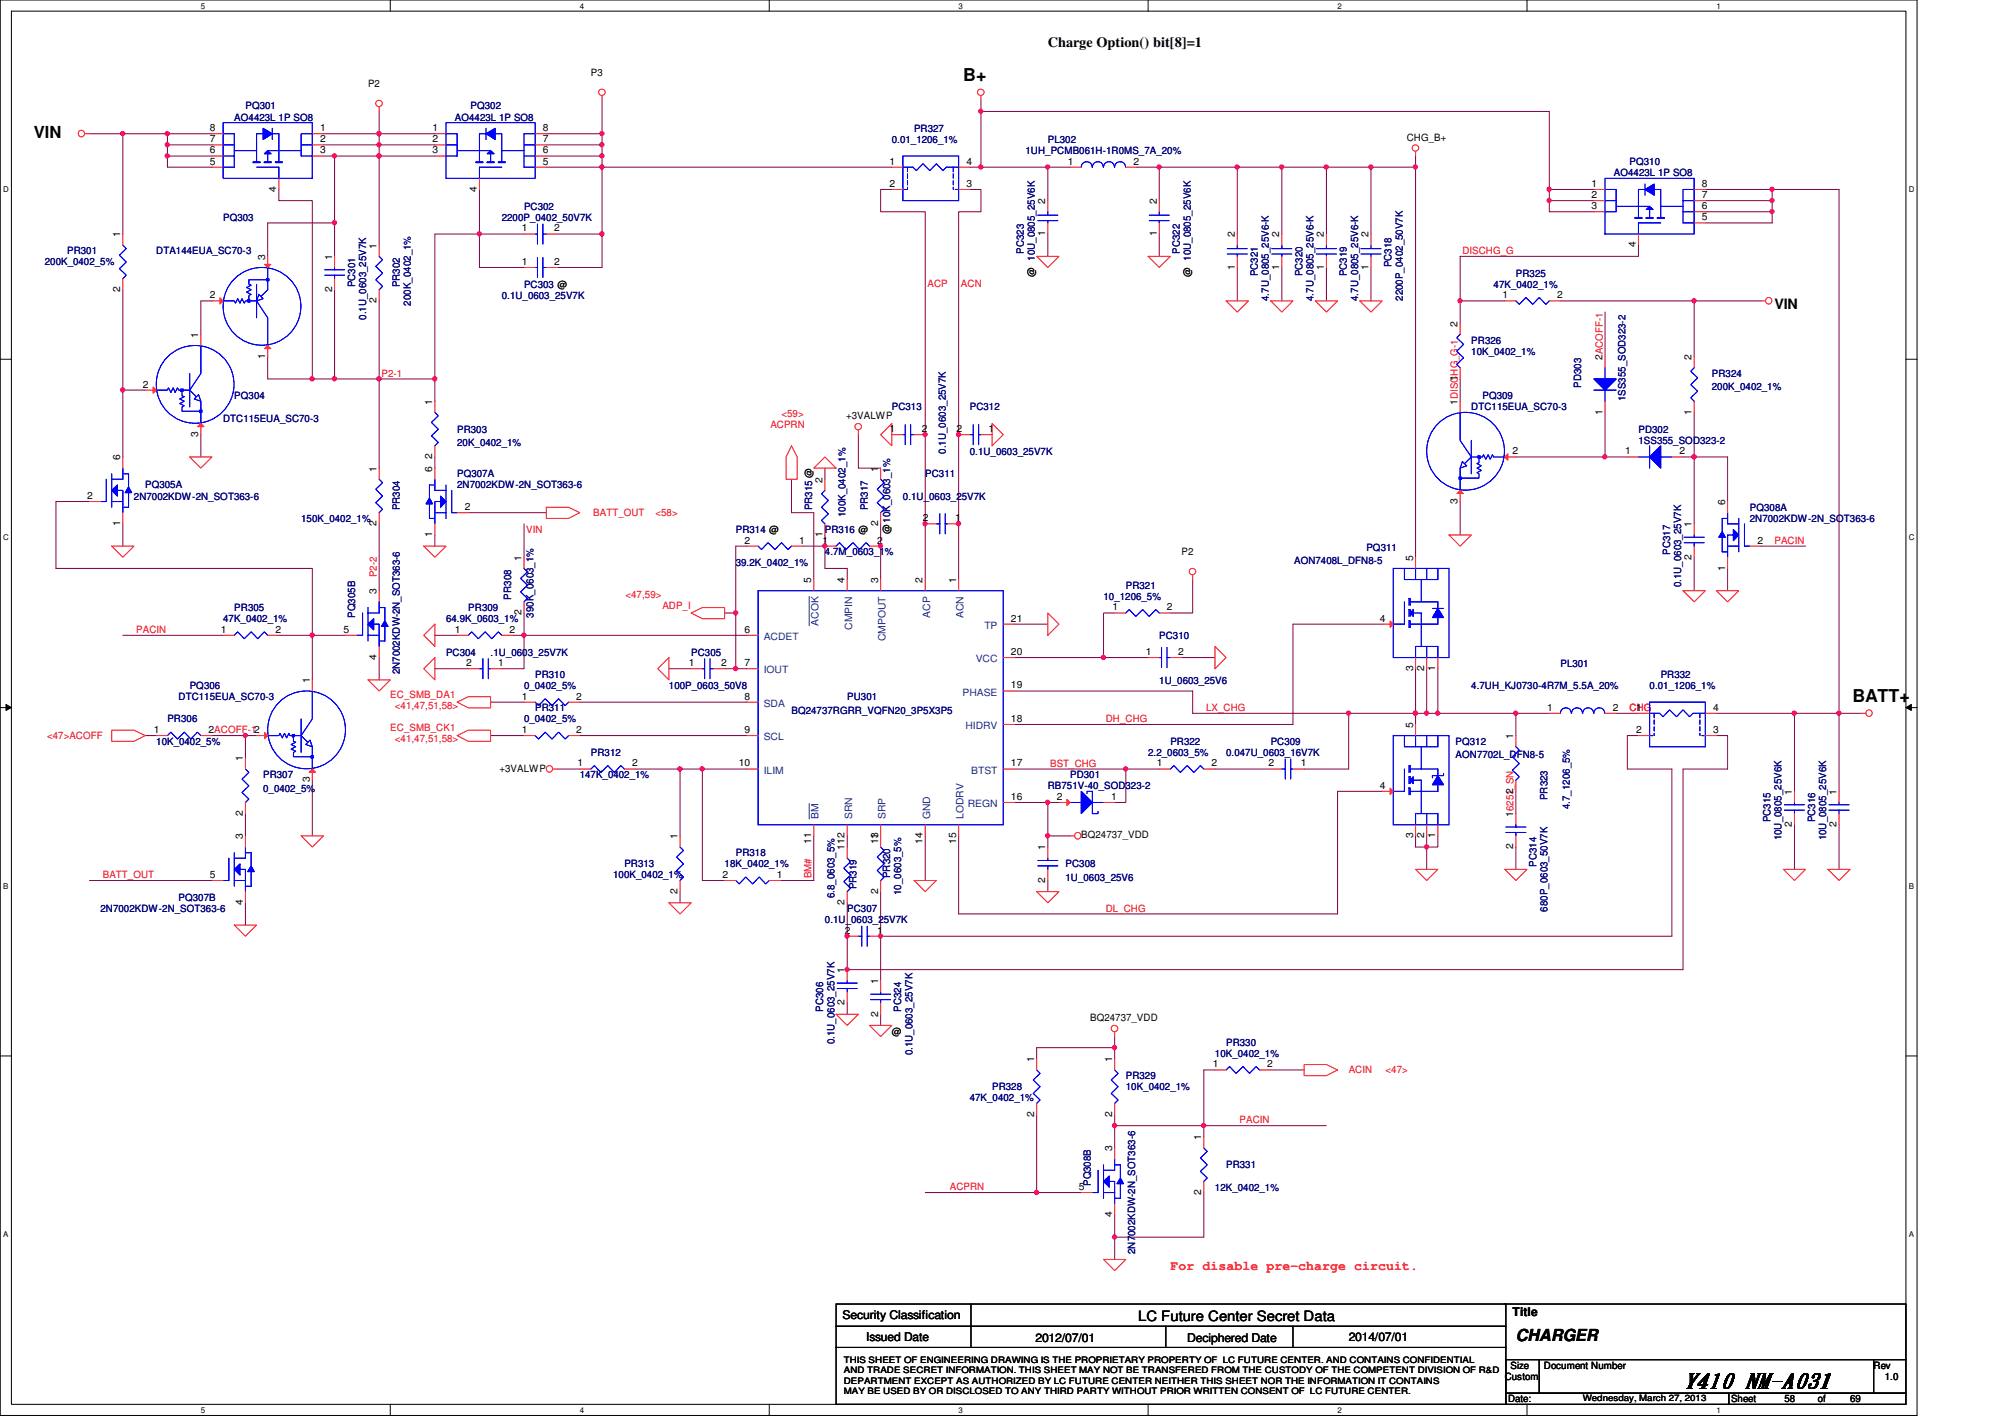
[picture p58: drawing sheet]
<svg xmlns="http://www.w3.org/2000/svg" width="297mm" height="210mm" viewBox="0 0 297 210" stroke-linecap="round" stroke-linejoin="round" font-family="sans-serif">
<defs><g id="words">
<text font-size="3.1" x="249.4" y="205.6">Y410 NM-A031</text>
<g font-size="2.6">
<text x="142.7" y="12">B+</text>
<text x="274.4" y="104">BATT+</text>
</g>
<g font-size="2.5">
<text x="5" y="20.4">VIN</text>
<text x="224.6" y="198.7">CHARGER</text>
</g>
<g font-size="2.1">
<text x="155.2" y="6.9">Charge Option() bit[8]=1</text>
<text x="262.9" y="45.8">VIN</text>
<text x="168.6" y="195.6">LC Future Center Secret Data</text>
</g>
<text font-size="1.9" fill="#f00" x="173.4" y="188.2">For disable pre-charge circuit.</text>
<g font-size="1.8">
<text x="124.8" y="195.5">Security Classification</text>
<text x="224.1" y="195">Title</text>
<text x="128.3" y="198.6">Issued Date</text>
<text x="153.4" y="198.8">2012/07/01</text>
<text x="175.9" y="198.8">Deciphered Date</text>
<text x="199.8" y="198.6">2014/07/01</text>
</g>
<g font-size="1.5">
<text x="87.5" y="11.3">P3</text>
<text x="54.5" y="12.9">P2</text>
<text x="31.1" y="22.7">6</text>
<text x="31.1" y="21.1">7</text>
<text x="31.1" y="19.4">8</text>
<text x="47.4" y="22.7">3</text>
<text x="47.4" y="21.1">2</text>
<text x="47.4" y="19.4">1</text>
<text x="64.1" y="22.7">3</text>
<text x="64.1" y="21.1">2</text>
<text x="64.1" y="19.4">1</text>
<text x="80.4" y="22.7">6</text>
<text x="80.4" y="21.1">7</text>
<text x="80.4" y="19.4">8</text>
<text x="208.4" y="20.8">CHG_B+</text>
<text x="31.1" y="24.4">5</text>
<text x="40.9" y="28.4" transform="rotate(-90 40.9 28.4)">4</text>
<text x="70.7" y="28.4" transform="rotate(-90 70.7 28.4)">4</text>
<text x="80.4" y="24.4">5</text>
<text x="131.8" y="24.4">1</text>
<text x="131.8" y="27.7">2</text>
<text x="143.2" y="27.7">3</text>
<text x="143.2" y="24.4">4</text>
<text x="158.2" y="24.4">1</text>
<text x="167.9" y="24.4">2</text>
<text x="235.8" y="29.3">2</text>
<text x="235.8" y="27.7">1</text>
<text x="252.1" y="29.3">7</text>
<text x="252.1" y="27.7">8</text>
<text x="17.8" y="35.2" transform="rotate(-90 17.8 35.2)">1</text>
<text x="77.3" y="34.3">1</text>
<text x="82.1" y="34.3">2</text>
<text x="154.9" y="35" transform="rotate(-90 154.9 35)">1</text>
<text x="154.9" y="30.2" transform="rotate(-90 154.9 30.2)">2</text>
<text x="171.4" y="35" transform="rotate(-90 171.4 35)">1</text>
<text x="171.4" y="30.2" transform="rotate(-90 171.4 30.2)">2</text>
<text x="182.9" y="35.2" transform="rotate(-90 182.9 35.2)">2</text>
<text x="189.5" y="35.2" transform="rotate(-90 189.5 35.2)">2</text>
<text x="196.1" y="35.2" transform="rotate(-90 196.1 35.2)">2</text>
<text x="202.7" y="35.2" transform="rotate(-90 202.7 35.2)">2</text>
<text x="235.8" y="31">3</text>
<text x="252.1" y="31">6</text>
<text x="252.1" y="32.6">5</text>
<text x="39.3" y="38.5" transform="rotate(-90 39.3 38.5)">3</text>
<text x="49.2" y="38.5" transform="rotate(-90 49.2 38.5)">1</text>
<text x="55.8" y="36.8" transform="rotate(-90 55.8 36.8)">1</text>
<text x="77.3" y="39.2">1</text>
<text x="82.1" y="39.2">2</text>
<text x="153.3" y="41.1" transform="rotate(-90 153.3 41.1)">@ 10U_0805_25V6K</text>
<text x="176.4" y="41.1" transform="rotate(-90 176.4 41.1)">@ 10U_0805_25V6K</text>
<text x="182.9" y="40" transform="rotate(-90 182.9 40)">1</text>
<text x="189.5" y="40" transform="rotate(-90 189.5 40)">1</text>
<text x="196.1" y="40" transform="rotate(-90 196.1 40)">1</text>
<text x="202.7" y="40" transform="rotate(-90 202.7 40)">1</text>
<text x="242.4" y="36.7" transform="rotate(-90 242.4 36.7)">4</text>
<text x="17.8" y="43.3" transform="rotate(-90 17.8 43.3)">2</text>
<text x="31.1" y="44.2">2</text>
<text x="49.2" y="43.3" transform="rotate(-90 49.2 43.3)">2</text>
<text x="55.8" y="44.9" transform="rotate(-90 55.8 44.9)">2</text>
<text x="222.6" y="44.2">1</text>
<text x="230.7" y="44.2">2</text>
<text x="29.4" y="50" transform="rotate(-90 29.4 50)">1</text>
<text x="39.3" y="53.2" transform="rotate(-90 39.3 53.2)">1</text>
<text x="215.9" y="48.4" transform="rotate(-90 215.9 48.4)">2</text>
<text x="237.4" y="53.3" transform="rotate(-90 237.4 53.3)">2ACOFF-1</text>
<text x="250.6" y="53.3" transform="rotate(-90 250.6 53.3)">2</text>
<text x="21.2" y="57.4">2</text>
<text x="64" y="59.9" transform="rotate(-90 64 59.9)">1</text>
<text x="215.9" y="59.9" transform="rotate(-90 215.9 59.9)">1DISCHG_G-1</text>
<text x="215.9" y="56.5" transform="rotate(-90 215.9 56.5)">1</text>
<text x="29.4" y="64.7" transform="rotate(-90 29.4 64.7)">3</text>
<text x="125.3" y="62.1">+3VALWP</text>
<text x="131.8" y="64">1</text>
<text x="136.6" y="64">2</text>
<text x="141.7" y="64">2</text>
<text x="146.5" y="64">1</text>
<text x="237.4" y="61.4" transform="rotate(-90 237.4 61.4)">1</text>
<text x="250.6" y="61.4" transform="rotate(-90 250.6 61.4)">1</text>
<text x="17.8" y="68.2" transform="rotate(-90 17.8 68.2)">6</text>
<text x="55.8" y="69.8" transform="rotate(-90 55.8 69.8)">1</text>
<text x="64" y="69.8" transform="rotate(-90 64 69.8)">6</text>
<text x="64" y="68" transform="rotate(-90 64 68)">2</text>
<text x="121.8" y="71.5" transform="rotate(-90 121.8 71.5)">2</text>
<text x="130.1" y="69.8" transform="rotate(-90 130.1 69.8)">1</text>
<text x="224.1" y="67.3">2</text>
<text x="240.7" y="67.3">1</text>
<text x="248.8" y="67.3">2</text>
<text x="12.9" y="73.9">2</text>
<text x="17.8" y="77.9" transform="rotate(-90 17.8 77.9)">1</text>
<text x="55.8" y="77.9" transform="rotate(-90 55.8 77.9)">2</text>
<text x="68.9" y="75.6">2</text>
<text x="130.1" y="77.9" transform="rotate(-90 130.1 77.9)">2</text>
<text x="136.7" y="77.2">2</text>
<text x="141.5" y="77.2">1</text>
<text x="215.9" y="74.6" transform="rotate(-90 215.9 74.6)">3</text>
<text x="255.6" y="74.8" transform="rotate(-90 255.6 74.8)">6</text>
<text x="64" y="79.6" transform="rotate(-90 64 79.6)">1</text>
<text x="77.3" y="83.1" transform="rotate(-90 77.3 83.1)">1</text>
<text x="110.3" y="80.5">2</text>
<text x="118.4" y="80.5">1</text>
<text x="121.8" y="79.6" transform="rotate(-90 121.8 79.6)">1</text>
<text x="121.9" y="80.5">1</text>
<text x="130" y="80.5">2</text>
<text x="131.9" y="79.1" transform="rotate(-90 131.9 79.1)">@10K_0603_1%</text>
<text x="175" y="82.3">P2</text>
<text x="209.3" y="83.1" transform="rotate(-90 209.3 83.1)">5</text>
<text x="250.6" y="82.9" transform="rotate(-90 250.6 82.9)">2</text>
<text x="250.6" y="78.1" transform="rotate(-90 250.6 78.1)">1</text>
<text x="260.4" y="80.5">2</text>
<text x="55.8" y="88" transform="rotate(-90 55.8 88)">3</text>
<text x="120.2" y="86.4" transform="rotate(-90 120.2 86.4)">5</text>
<text x="125.1" y="86.4" transform="rotate(-90 125.1 86.4)">4</text>
<text x="130.1" y="86.4" transform="rotate(-90 130.1 86.4)">3</text>
<text x="136.7" y="86.4" transform="rotate(-90 136.7 86.4)">2</text>
<text x="141.6" y="86.4" transform="rotate(-90 141.6 86.4)">1</text>
<text x="255.6" y="84.5" transform="rotate(-90 255.6 84.5)">1</text>
<text x="32.7" y="93.7">1</text>
<text x="40.8" y="93.7">2</text>
<text x="50.9" y="93.7">5</text>
<text x="67.4" y="93.7">1</text>
<text x="75.5" y="93.7">2</text>
<text x="77.3" y="91.1" transform="rotate(-90 77.3 91.1)">2</text>
<text x="110.3" y="93.7">6</text>
<text x="149.8" y="92.1">21</text>
<text x="164.8" y="90.4">1</text>
<text x="172.9" y="90.4">2</text>
<text x="204.4" y="92.1">4</text>
<text x="45.9" y="101.2" transform="rotate(-90 45.9 101.2)">1</text>
<text x="55.8" y="97.7" transform="rotate(-90 55.8 97.7)">4</text>
<text x="69" y="98.7">2</text>
<text x="73.8" y="98.7">1</text>
<text x="102.1" y="98.7">1</text>
<text x="106.8" y="98.7">2</text>
<text x="110.3" y="98.7">7</text>
<text x="149.8" y="102">19</text>
<text x="149.8" y="97">20</text>
<text x="169.8" y="97">1</text>
<text x="174.5" y="97">2</text>
<text x="209.3" y="99.4" transform="rotate(-90 209.3 99.4)">3</text>
<text x="211" y="99.4" transform="rotate(-90 211 99.4)">2</text>
<text x="212.6" y="99.4" transform="rotate(-90 212.6 99.4)">1</text>
<text x="77.3" y="103.6">1</text>
<text x="85.4" y="103.6">2</text>
<text x="110.3" y="103.6">8</text>
<text x="149.8" y="106.9">18</text>
<text x="209.3" y="107.8" transform="rotate(-90 209.3 107.8)">5</text>
<text x="229.2" y="105.3">1</text>
<text x="238.9" y="105.3">2</text>
<text x="242.4" y="105.3">1</text>
<text x="253.8" y="105.3">4</text>
<text x="22.8" y="108.6">1</text>
<text x="30.9" y="108.6">2ACOFF-12</text>
<text x="36" y="112.8" transform="rotate(-90 36 112.8)">1</text>
<text x="77.3" y="108.6">1</text>
<text x="85.4" y="108.6">2</text>
<text x="85.6" y="113.5">1</text>
<text x="93.6" y="113.5">2</text>
<text x="109.5" y="113.5">10</text>
<text x="110.3" y="108.6">9</text>
<text x="149.8" y="113.5">17</text>
<text x="171.4" y="113.5">1</text>
<text x="179.5" y="113.5">2</text>
<text x="187.9" y="113.5">2</text>
<text x="192.7" y="113.5">1</text>
<text x="224.2" y="109.5" transform="rotate(-90 224.2 109.5)">1</text>
<text x="242.4" y="108.6">2</text>
<text x="253.8" y="108.6">3</text>
<text x="45.9" y="115.9" transform="rotate(-90 45.9 115.9)">3</text>
<text x="74" y="114.3">+3VALWP</text>
<text x="149.8" y="118.5">16</text>
<text x="156.5" y="118.5">2</text>
<text x="164.6" y="118.5">1</text>
<text x="204.4" y="116.8">4</text>
<text x="224.2" y="117.6" transform="rotate(-90 224.2 117.6)">2</text>
<text x="265.5" y="117.7" transform="rotate(-90 265.5 117.7)">1</text>
<text x="272.1" y="117.7" transform="rotate(-90 272.1 117.7)">1</text>
<text x="36" y="124.3" transform="rotate(-90 36 124.3)">3</text>
<text x="36" y="120.9" transform="rotate(-90 36 120.9)">2</text>
<text x="100.4" y="124.3" transform="rotate(-90 100.4 124.3)">1</text>
<text x="120.2" y="125" transform="rotate(-90 120.2 125)">11</text>
<text x="125.1" y="126" transform="rotate(-90 125.1 126)">112</text>
<text x="130.1" y="125" transform="rotate(-90 130.1 125)">13</text>
<text x="130.1" y="124.3" transform="rotate(-90 130.1 124.3)">1</text>
<text x="136.7" y="125" transform="rotate(-90 136.7 125)">14</text>
<text x="141.6" y="125" transform="rotate(-90 141.6 125)">15</text>
<text x="154.9" y="126" transform="rotate(-90 154.9 126)">1</text>
<text x="160.2" y="124.2">BQ24737_VDD</text>
<text x="209.3" y="124.2" transform="rotate(-90 209.3 124.2)">3</text>
<text x="211" y="124.2" transform="rotate(-90 211 124.2)">2</text>
<text x="212.6" y="124.2" transform="rotate(-90 212.6 124.2)">1</text>
<text x="224.2" y="125.8" transform="rotate(-90 224.2 125.8)">2</text>
<text x="224.2" y="121" transform="rotate(-90 224.2 121)">16251_SN</text>
<text x="265.5" y="122.5" transform="rotate(-90 265.5 122.5)">2</text>
<text x="272.1" y="122.5" transform="rotate(-90 272.1 122.5)">2</text>
<text x="31.1" y="130">5</text>
<text x="107" y="130">2</text>
<text x="115.1" y="130">1</text>
<text x="154.9" y="130.8" transform="rotate(-90 154.9 130.8)">2</text>
<text x="36" y="134.1" transform="rotate(-90 36 134.1)">4</text>
<text x="100.4" y="132.4" transform="rotate(-90 100.4 132.4)">2</text>
<text x="125.1" y="134.1" transform="rotate(-90 125.1 134.1)">2</text>
<text x="130.1" y="132.4" transform="rotate(-90 130.1 132.4)">2</text>
<text x="125.2" y="138.3">2</text>
<text x="130" y="138.3">1</text>
<text x="125.1" y="148.9" transform="rotate(-90 125.1 148.9)">2</text>
<text x="125.1" y="144.1" transform="rotate(-90 125.1 144.1)">1</text>
<text x="130.1" y="145.8" transform="rotate(-90 130.1 145.8)">1</text>
<text x="130.1" y="150.6" transform="rotate(-90 130.1 150.6)">2</text>
<text x="132.1" y="153.2">@</text>
<text x="161.5" y="151.3">BQ24737_VDD</text>
<text x="153.2" y="157.4" transform="rotate(-90 153.2 157.4)">1</text>
<text x="164.8" y="157.4" transform="rotate(-90 164.8 157.4)">1</text>
<text x="179.7" y="158.1">1</text>
<text x="187.7" y="158.1">2</text>
<text x="153.2" y="165.4" transform="rotate(-90 153.2 165.4)">2</text>
<text x="164.8" y="165.4" transform="rotate(-90 164.8 165.4)">2</text>
<text x="164.8" y="170.6" transform="rotate(-90 164.8 170.6)">3</text>
<text x="178" y="168.9" transform="rotate(-90 178 168.9)">1</text>
<text x="159.8" y="176.3">5</text>
<text x="178" y="177" transform="rotate(-90 178 177)">2</text>
<text x="164.8" y="180.3" transform="rotate(-90 164.8 180.3)">4</text>
<text x="223.8" y="202.8">Size</text>
<text x="228.7" y="202.8">Document Number</text>
<text x="277.6" y="202.8">Rev</text>
<text x="222.9" y="204.4">Custom</text>
<text x="223.4" y="207.7">Date:</text>
<text x="256.5" y="207.7">Sheet</text>
<text x="264.4" y="207.7">58</text>
<text x="269.3" y="207.7">of</text>
<text x="274.1" y="207.7">69</text>
<text x="279.2" y="204.4">1.0</text>
</g>
<g font-size="1.5" fill="#000080">
<text x="34.7" y="17.9">AO4423L 1P SO8</text>
<text x="36.4" y="16.2">PQ301</text>
<text x="67.4" y="17.9">AO4423L 1P SO8</text>
<text x="69.7" y="16.2">PQ302</text>
<text x="132.1" y="21.2">0.01_1206_1%</text>
<text x="135.4" y="19.5">PR327</text>
<text x="151.9" y="22.8">1UH_PCMB061H-1R0MS_7A_20%</text>
<text x="155.2" y="21.2">PL302</text>
<text x="239.1" y="26.1">AO4423L 1P SO8</text>
<text x="241.4" y="24.5">PQ310</text>
<text x="33.1" y="32.7">PQ303</text>
<text x="74.3" y="32.7">2200P_0402_50V7K</text>
<text x="77.6" y="31.1">PC302</text>
<text x="6.6" y="39.3">200K_0402_5%</text>
<text x="9.9" y="37.7">PR301</text>
<text x="23.2" y="37.7">DTA144EUA_SC70-3</text>
<text x="151.7" y="37.6" transform="rotate(-90 151.7 37.6)">PC323</text>
<text x="174.8" y="37.6" transform="rotate(-90 174.8 37.6)">PC322</text>
<text x="186.3" y="40.9" transform="rotate(-90 186.3 40.9)">PC321</text>
<text x="193" y="40.9" transform="rotate(-90 193 40.9)">PC320</text>
<text x="199.6" y="40.9" transform="rotate(-90 199.6 40.9)">PC319</text>
<text x="206.2" y="39.6" transform="rotate(-90 206.2 39.6)">PC318</text>
<text x="224.6" y="41">PR325</text>
<text x="52.6" y="42.6" transform="rotate(-90 52.6 42.6)">PC301</text>
<text x="54.3" y="47.4" transform="rotate(-90 54.3 47.4)">0.1U_0603_25V7K</text>
<text x="59.2" y="42.6" transform="rotate(-90 59.2 42.6)">PR302</text>
<text x="60.9" y="45.3" transform="rotate(-90 60.9 45.3)">200K_0402_1%</text>
<text x="74.3" y="44.3">0.1U_0603_25V7K</text>
<text x="77.6" y="42.6">PC303 @</text>
<text x="188" y="44.6" transform="rotate(-90 188 44.6)">4.7U_0805_25V6-K</text>
<text x="194.6" y="44.6" transform="rotate(-90 194.6 44.6)">4.7U_0805_25V6-K</text>
<text x="201.2" y="44.6" transform="rotate(-90 201.2 44.6)">4.7U_0805_25V6-K</text>
<text x="207.8" y="44.6" transform="rotate(-90 207.8 44.6)">2200P_0402_50V7K</text>
<text x="221.3" y="42.6">47K_0402_1%</text>
<text x="218" y="50.9">PR326</text>
<text x="218" y="52.5">10K_0402_1%</text>
<text x="34.7" y="59.1">PQ304</text>
<text x="219.6" y="59.1">PQ309</text>
<text x="234.2" y="57.4" transform="rotate(-90 234.2 57.4)">PD303</text>
<text x="240.8" y="59.4" transform="rotate(-90 240.8 59.4)">1SS355_SOD323-2</text>
<text x="253.6" y="55.8">PR324</text>
<text x="253.6" y="57.8">200K_0402_1%</text>
<text x="33.1" y="62.4">DTC115EUA_SC70-3</text>
<text x="67.7" y="64.1">PR303</text>
<text x="132.1" y="60.8">PC313</text>
<text x="143.7" y="60.8">PC312</text>
<text x="218" y="60.8">DTC115EUA_SC70-3</text>
<text x="242.7" y="64.1">PD302</text>
<text x="242.7" y="65.7">1SS355_SOD323-2</text>
<text x="67.7" y="66.1">20K_0402_1%</text>
<text x="67.7" y="70.7">PQ307A</text>
<text x="137.1" y="70.7">PC311</text>
<text x="140.1" y="67.2" transform="rotate(-90 140.1 67.2)">0.1U_0603_25V7K</text>
<text x="143.7" y="67.4">0.1U_0603_25V7K</text>
<text x="19.9" y="74">2N7002KDW-2N_SOT363-6</text>
<text x="21.5" y="72.3">PQ305A</text>
<text x="44.6" y="77.3">150K_0402_1%</text>
<text x="59.2" y="75.6" transform="rotate(-90 59.2 75.6)">PR304</text>
<text x="67.7" y="72.3">2N7002KDW-2N_SOT363-6</text>
<text x="120.3" y="75.6" transform="rotate(-90 120.3 75.6)">PR315 @</text>
<text x="125.3" y="76.6" transform="rotate(-90 125.3 76.6)">100K_0402_1%</text>
<text x="128.6" y="75.6" transform="rotate(-90 128.6 75.6)">PR317</text>
<text x="133.8" y="74">0.1U_0603_25V7K</text>
<text x="259.2" y="75.6">PQ308A</text>
<text x="259.2" y="77.3">2N7002KDW-2N_SOT363-6</text>
<text x="109" y="79">PR314 @</text>
<text x="109" y="83.9">39.2K_0402_1%</text>
<text x="122.2" y="79">PR316 @</text>
<text x="122.2" y="82.3">4.7M_0603_1%</text>
<text x="191.7" y="83.6">AON7408L_DFN8-5</text>
<text x="202.4" y="81.6">PQ311</text>
<text x="247.4" y="82.2" transform="rotate(-90 247.4 82.2)">PC317</text>
<text x="75.7" y="88.8" transform="rotate(-90 75.7 88.8)">PR308</text>
<text x="163.5" y="88.9">10_1206_5%</text>
<text x="166.8" y="87.2">PR321</text>
<text x="249.1" y="87" transform="rotate(-90 249.1 87)">0.1U_0603_25V7K</text>
<text x="33.1" y="92.2">47K_0402_1%</text>
<text x="34.7" y="90.5">PR305</text>
<text x="52.6" y="91.5" transform="rotate(-90 52.6 91.5)">PQ305B</text>
<text x="66.1" y="92.2">64.9K_0603_1%</text>
<text x="69.4" y="90.5">PR309</text>
<text x="79" y="91.5" transform="rotate(-90 79 91.5)">390K_0603_1%</text>
<text x="171.7" y="94.7">PC310</text>
<text x="59.2" y="99.9" transform="rotate(-90 59.2 99.9)">2N7002KDW-2N_SOT363-6</text>
<text x="66.1" y="97.1">PC304</text>
<text x="72.7" y="97.1">.1U_0603_25V7K</text>
<text x="79.3" y="100.4">PR310</text>
<text x="102.4" y="97.1">PC305</text>
<text x="171.7" y="101.4">1U_0603_25V6</text>
<text x="231.2" y="98.8">PL301</text>
<text x="246" y="100.4">PR332</text>
<text x="24.8" y="107">PR306</text>
<text x="26.5" y="103.7">DTC115EUA_SC70-3</text>
<text x="28.1" y="102.1">PQ306</text>
<text x="77.6" y="102.1">0_0402_5%</text>
<text x="77.6" y="107">0_0402_5%</text>
<text x="79.3" y="105.4">PR311</text>
<text x="99.1" y="102.1">100P_0603_50V8</text>
<text x="117.3" y="105.7">BQ24737RGRR_VQFN20_3P5X3P5</text>
<text x="125.5" y="103.7">PU301</text>
<text x="218" y="102.1">4.7UH_KJ0730-4R7M_5.5A_20%</text>
<text x="244.4" y="102.1">0.01_1206_1%</text>
<text x="23.2" y="110.3">10K_0402_5%</text>
<text x="87.5" y="112">PR312</text>
<text x="170.1" y="112">2.2_0603_5%</text>
<text x="173.4" y="110.3">PR322</text>
<text x="181.6" y="112">0.047U_0603_16V7K</text>
<text x="188.3" y="110.3">PC309</text>
<text x="215.6" y="110.3">PQ312</text>
<text x="215.6" y="112.3">AON7702L_DFN8-5</text>
<text x="39" y="115.3">PR307</text>
<text x="39" y="117.3">0_0402_5%</text>
<text x="85.9" y="115.3">147K_0402_1%</text>
<text x="155.2" y="116.9">RB751V-40_SOD323-2</text>
<text x="158.5" y="115.3">PD301</text>
<text x="229.3" y="118.5" transform="rotate(-90 229.3 118.5)">PR323</text>
<text x="232.6" y="119.8" transform="rotate(-90 232.6 119.8)">4.7_1206_5%</text>
<text x="262.3" y="121.8" transform="rotate(-90 262.3 121.8)">PC315</text>
<text x="263.9" y="124.5" transform="rotate(-90 263.9 124.5)">10U_0805_25V6K</text>
<text x="268.9" y="121.8" transform="rotate(-90 268.9 121.8)">PC316</text>
<text x="270.5" y="124.5" transform="rotate(-90 270.5 124.5)">10U_0805_25V6K</text>
<text x="90.8" y="130.1">100K_0402_1%</text>
<text x="92.5" y="128.5">PR313</text>
<text x="107.4" y="128.5">18K_0402_1%</text>
<text x="109" y="126.8">PR318</text>
<text x="126.9" y="131.7" transform="rotate(-90 126.9 131.7)">PR319</text>
<text x="131.9" y="130.1" transform="rotate(-90 131.9 130.1)">PR320</text>
<text x="157.9" y="128.5">PC308</text>
<text x="157.9" y="130.5">1U_0603_25V6</text>
<text x="227.6" y="128.4" transform="rotate(-90 227.6 128.4)">PC314</text>
<text x="14.9" y="135.1">2N7002KDW-2N_SOT363-6</text>
<text x="26.5" y="133.4">PQ307B</text>
<text x="122.2" y="136.7">0.1U_0603_25V7K</text>
<text x="123.6" y="133.1" transform="rotate(-90 123.6 133.1)">6.8_0603_5%</text>
<text x="125.5" y="135.1">PC307</text>
<text x="133.5" y="132.6" transform="rotate(-90 133.5 132.6)">10_0603_5%</text>
<text x="229.3" y="135" transform="rotate(-90 229.3 135)">680P_0603_50V7K</text>
<text x="122" y="149.9" transform="rotate(-90 122 149.9)">PC306</text>
<text x="133.5" y="149.9" transform="rotate(-90 133.5 149.9)">PC324</text>
<text x="123.6" y="154.7" transform="rotate(-90 123.6 154.7)">0.1U_0603_25V7K</text>
<text x="181.6" y="154.9">PR330</text>
<text x="135.2" y="156.3" transform="rotate(-90 135.2 156.3)">0.1U_0603_25V7K</text>
<text x="147" y="161.5">PR328</text>
<text x="166.8" y="159.9">PR329</text>
<text x="166.8" y="161.5">10K_0402_1%</text>
<text x="180" y="156.5">10K_0402_1%</text>
<text x="143.7" y="163.2">47K_0402_1%</text>
<text x="181.6" y="173.1">PR331</text>
<text x="161.6" y="175.7" transform="rotate(-90 161.6 175.7)">PQ308B</text>
<text x="180" y="176.4">12K_0402_1%</text>
<text x="168.2" y="185.8" transform="rotate(-90 168.2 185.8)">2N7002KDW-2N_SOT363-6</text>
</g>
<g font-size="1.5" fill="#f00">
<text x="216.7" y="37.6">DISCHG_G</text>
<text x="137.4" y="42.6">ACP</text>
<text x="142.4" y="42.6">ACN</text>
<text x="56.5" y="55.8">P2-1</text>
<text x="114.1" y="63.4">ACPRN</text>
<text x="115.8" y="61.8">&lt;59&gt;</text>
<text x="87.9" y="76.5">BATT_OUT</text>
<text x="97.1" y="76.5">&lt;58&gt;</text>
<text x="78" y="78.9">VIN</text>
<text x="262.9" y="80.6">PACIN</text>
<text x="55.8" y="85.5" transform="rotate(-90 55.8 85.5)">P2-2</text>
<text x="92.7" y="88.5">&lt;47,59&gt;</text>
<text x="20.2" y="93.8">PACIN</text>
<text x="98.1" y="90.2">ADP_I</text>
<text x="57.8" y="103.4">EC_SMB_DA1</text>
<text x="58.5" y="105">&lt;41,47,51,58&gt;</text>
<text x="163.8" y="107">DH_CHG</text>
<text x="178.7" y="105.3">LX_CHG</text>
<text x="241.4" y="105.3">CHG</text>
<text x="7" y="109.5">&lt;47&gt;ACOFF</text>
<text x="57.8" y="108.3">EC_SMB_CK1</text>
<text x="58.5" y="110">&lt;41,47,51,58&gt;</text>
<text x="155.6" y="113.6">BST_CHG</text>
<text x="15.2" y="130.1">BATT_OUT</text>
<text x="120.2" y="130.1" transform="rotate(-90 120.2 130.1)">BM#</text>
<text x="163.8" y="135">DL_CHG</text>
<text x="199.8" y="158.9">ACIN</text>
<text x="205.3" y="158.9">&lt;47&gt;</text>
<text x="183.6" y="166.4">PACIN</text>
<text x="140.7" y="176.3">ACPRN</text>
</g>
<g font-size="1.5" fill="#004080">
<text x="113.2" y="94.8">ACDET</text>
<text x="121.3" y="92.7" transform="rotate(-90 121.3 92.7)">ACOK</text>
<text x="126.2" y="93.3" transform="rotate(-90 126.2 93.3)">CMPIN</text>
<text x="131.2" y="95" transform="rotate(-90 131.2 95)">CMPOUT</text>
<text x="137.8" y="91.5" transform="rotate(-90 137.8 91.5)">ACP</text>
<text x="142.7" y="91.6" transform="rotate(-90 142.7 91.6)">ACN</text>
<text x="145.8" y="93.1">TP</text>
<text x="113.2" y="99.7">IOUT</text>
<text x="144.6" y="98.1">VCC</text>
<text x="113.2" y="104.7">SDA</text>
<text x="142.6" y="103">PHASE</text>
<text x="143" y="108">HIDRV</text>
<text x="113.2" y="109.6">SCL</text>
<text x="113.2" y="114.6">ILIM</text>
<text x="143.4" y="119.5">REGN</text>
<text x="143.9" y="114.6">BTST</text>
<text x="121.3" y="121.3" transform="rotate(-90 121.3 121.3)">BM</text>
<text x="126.2" y="121.3" transform="rotate(-90 126.2 121.3)">SRN</text>
<text x="131.2" y="121.3" transform="rotate(-90 131.2 121.3)">SRP</text>
<text x="137.8" y="121.3" transform="rotate(-90 137.8 121.3)">GND</text>
<text x="142.7" y="121.3" transform="rotate(-90 142.7 121.3)">LODRV</text>
</g>
<g font-size="1.3">
<text x="125" y="201.9">THIS SHEET OF ENGINEERING DRAWING IS THE PROPRIETARY PROPERTY OF LC FUTURE CENTER. AND CONTAINS CONFIDENTIAL</text>
<text x="125" y="203.5">AND TRADE SECRET INFORMATION. THIS SHEET MAY NOT BE TRANSFERED FROM THE CUSTODY OF THE COMPETENT DIVISION OF R&amp;D</text>
<text x="125" y="205">DEPARTMENT EXCEPT AS AUTHORIZED BY LC FUTURE CENTER NEITHER THIS SHEET NOR THE INFORMATION IT CONTAINS</text>
<text x="125" y="206.5">MAY BE USED BY OR DISCLOSED TO ANY THIRD PARTY WITHOUT PRIOR WRITTEN CONSENT OF LC FUTURE CENTER.</text>
<text x="234.5" y="207.6">Wednesday, March 27, 2013</text>
</g>
<g font-size="1.2">
<text x="29.8" y="1.3">5</text>
<text x="85.9" y="1.3">4</text>
<text x="142" y="1.3">3</text>
<text x="198.2" y="1.3">2</text>
<text x="254.3" y="1.3">1</text>
<text x=".5" y="28.5">D</text>
<text x="282.8" y="28.5">D</text>
<text x=".5" y="80.1">C</text>
<text x="282.8" y="80.1">C</text>
<text x=".5" y="131.7">B</text>
<text x="282.8" y="131.7">B</text>
<text x=".5" y="183.3">A</text>
<text x="282.8" y="183.3">A</text>
<text x="29.8" y="209.3">5</text>
<text x="85.9" y="209.3">4</text>
<text x="142" y="209.3">3</text>
<text x="198.2" y="209.3">2</text>
<text x="254.3" y="209.3">1</text>
</g>
</g></defs>
<path d="M0 0h284v209.7h-284zM1.7 1.7h280.7v206.3h-280.7z" fill="none" stroke="#000" stroke-width=".15"/>
<g fill="#fff">
<path d="M29.8 .2h.5v1.3h-.5z"/>
<path d="M29.8 208.2h.5v1.3h-.5z"/>
</g>
<path d="M57.8 0v1.7M57.8 208v1.7" fill="none" stroke="#000" stroke-width=".15"/>
<g fill="#fff">
<path d="M85.9 .2h.6v1.3h-.6z"/>
<path d="M85.9 208.2h.6v1.3h-.6z"/>
</g>
<path d="M114 0v1.7M114 208v1.7" fill="none" stroke="#000" stroke-width=".15"/>
<g fill="#fff">
<path d="M142 .2h.6v1.3h-.6z"/>
<path d="M142 208.2h.6v1.3h-.6z"/>
</g>
<path d="M170.1 0v1.7M170.1 208v1.7" fill="none" stroke="#000" stroke-width=".15"/>
<g fill="#fff">
<path d="M198.2 .2h.6v1.3h-.6z"/>
<path d="M198.2 208.2h.6v1.3h-.6z"/>
</g>
<path d="M226.2 0v1.7M226.2 208v1.7" fill="none" stroke="#000" stroke-width=".15"/>
<g fill="#fff">
<path d="M254.3 .2h.6v1.3h-.6z"/>
<path d="M254.3 208.2h.6v1.3h-.6z"/>
<path d="M.5 27.4h.8v1.3h-.8z"/>
<path d="M282.8 27.4h.8v1.3h-.8z"/>
<path d="M.5 79h.8v1.3h-.8z"/>
<path d="M282.8 79h.8v1.3h-.8z"/>
</g>
<path d="M0 53.2h1.7M282.4 53.2h1.6" fill="none" stroke="#000" stroke-width=".15"/>
<g fill="#fff">
<path d="M.5 130.6h.7v1.3h-.7z"/>
<path d="M282.8 130.6h.7v1.3h-.7z"/>
</g>
<path d="M0 104.8h1.7M.9 104.4l.8 .4-.8 .4zM282.4 104.8h1.6M282.4 104.8l.8-.4v.8z" fill="none" stroke="#000" stroke-width=".15"/>
<path d="M.9 104.4l.8 .4-.8 .4zM282.4 104.8l.8-.4v.8z" fill="#000"/>
<g fill="#fff">
<path d="M.5 182.2h.7v1.3h-.7z"/>
<path d="M282.8 182.2h.7v1.3h-.7z"/>
</g>
<path d="M0 156.4h1.7M282.4 156.4h1.6" fill="none" stroke="#000" stroke-width=".15"/>
<path d="M166.8 113.9h4.9" fill="none" stroke="#800040" stroke-width=".15"/>
<circle cx="166.8" cy="113.9" r=".32" fill="#f0f"/>
<circle cx="166.8" cy="113.9" r=".32" fill="none" stroke="#f0f" stroke-width=".15"/>
<path d="M130.5 138.7h117.2" fill="none" stroke="#800040" stroke-width=".15"/>
<circle cx="130.4" cy="138.7" r=".32" fill="#f0f"/>
<circle cx="130.4" cy="138.7" r=".32" fill="none" stroke="#f0f" stroke-width=".15"/>
<path d="M216.3 38h26.4M8.3 84.2h38M41.3 94.1h5M224.6 105.7h4.9M241.1 109h1.6M142 135.4h56.2" fill="none" stroke="#800040" stroke-width=".15"/>
<circle cx="224.5" cy="105.6" r=".32" fill="#f0f"/>
<circle cx="224.5" cy="105.6" r=".32" fill="none" stroke="#f0f" stroke-width=".15"/>
<path d="M213 99.1v6.6M199.8 105.7h9.9" fill="none" stroke="#800040" stroke-width=".15"/>
<circle cx="209.7" cy="105.6" r=".32" fill="#f0f"/>
<circle cx="209.7" cy="105.6" r=".32" fill="none" stroke="#f0f" stroke-width=".15"/>
<path d="M145.3 16.5v8.3h-1.6M80.9 21.5h8.3M196.5 24.8h6.6M56.2 77.6v9.9M46.3 115.6v8.2M224.6 105.7v3.3M255.9 109v4.9M100.7 132.1v1.6" fill="none" stroke="#800040" stroke-width=".15"/>
<circle cx="89.2" cy="21.4" r=".32" fill="#f0f"/>
<circle cx="89.2" cy="21.4" r=".32" fill="none" stroke="#f0f" stroke-width=".15"/>
<path d="M252.6 28.1h9.9M249.3 113.9h6.6M125.5 143.6h123.8" fill="none" stroke="#800040" stroke-width=".15"/>
<circle cx="125.5" cy="143.6" r=".32" fill="#f0f"/>
<circle cx="125.5" cy="143.6" r=".32" fill="none" stroke="#f0f" stroke-width=".15"/>
<path d="M252.6 31.4h9.9v1.6h-9.9" fill="none" stroke="#800040" stroke-width=".15"/>
<circle cx="262.5" cy="31.3" r=".32" fill="#f0f"/>
<circle cx="262.5" cy="31.3" r=".32" fill="none" stroke="#f0f" stroke-width=".15"/>
<path d="M64.4 34.7v21.4h-8.2M183.3 39.6v5M189.9 39.6v5M196.5 39.6v5M252.6 29.7h9.9M262.5 28.1h10M199.8 105.7v8.2h-6.6" fill="none" stroke="#800040" stroke-width=".15"/>
<circle cx="199.8" cy="105.6" r=".32" fill="#f0f"/>
<circle cx="199.8" cy="105.6" r=".32" fill="none" stroke="#f0f" stroke-width=".15"/>
<path d="M71 28.1v6.6M237.8 46.2v6.6M251 44.6v8.2M130.5 77.6v3.3M237.8 61.1v6.6h3.3M249.3 67.7h1.7M251 61.1v6.6M251 67.7v9.9M251 82.5v5M176.7 105.7h23.1M254.3 105.7h11.5M265.8 122.2v6.6" fill="none" stroke="#800040" stroke-width=".15"/>
<circle cx="251" cy="67.7" r=".32" fill="#f0f"/>
<circle cx="251" cy="67.7" r=".32" fill="none" stroke="#f0f" stroke-width=".15"/>
<path d="M251 67.7h4.9" fill="none" stroke="#800040" stroke-width=".15"/>
<circle cx="251" cy="67.7" r=".32" fill="#f0f"/>
<circle cx="251" cy="67.7" r=".32" fill="none" stroke="#f0f" stroke-width=".15"/>
<path d="M224.6 67.7h13.2M255.9 67.7v6.6M255.9 84.2v3.3M260.9 80.9h6.6" fill="none" stroke="#800040" stroke-width=".15"/>
<circle cx="237.8" cy="67.7" r=".32" fill="#f0f"/>
<circle cx="237.8" cy="67.7" r=".32" fill="none" stroke="#f0f" stroke-width=".15"/>
<path d="M64.4 34.7h6.6M247.7 113.9v24.8M125.5 138.7v4.9M142 123.8v11.6M155.2 130.4v1.7" fill="none" stroke="#800040" stroke-width=".15"/>
<circle cx="125.5" cy="138.7" r=".32" fill="#f0f"/>
<circle cx="125.5" cy="138.7" r=".32" fill="none" stroke="#f0f" stroke-width=".15"/>
<path d="M64.4 67.7v1.6M69.4 75.9h11.5M122.2 69.3v1.7M64.4 94.1h3.3M76 94.1h1.6M130.5 80.9v5M163.5 97.4h6.6M21.5 109h1.7M249.3 113.9v29.7M130.5 132.1v6.6" fill="none" stroke="#800040" stroke-width=".15"/>
<circle cx="130.4" cy="80.9" r=".32" fill="#f0f"/>
<circle cx="130.4" cy="80.9" r=".32" fill="none" stroke="#f0f" stroke-width=".15"/>
<path d="M122.2 80.9v3.3M150.3 118.9h4.9" fill="none" stroke="#800040" stroke-width=".15"/>
<circle cx="122.2" cy="80.9" r=".32" fill="#f0f"/>
<circle cx="122.2" cy="80.9" r=".32" fill="none" stroke="#f0f" stroke-width=".15"/>
<g fill="none" stroke="#800040" stroke-width=".15">
<path d="M18.2 77.6v3.3M77.6 77.6v4.9M127.2 64.4v4.9M46.3 84.2v9.9M99.1 99.1h3.3M107.4 99.1h1.6M109 80.9v9.9h-1.6M122.2 84.2h3.3v1.7M175 97.4h5M36.4 109v3.3M150.3 113.9h16.5v5h-1.7M125.5 123.8v1.7"/>
<path d="M125.5 133.7v5M137.1 123.8v6.6M125.5 148.6v1.6"/>
</g>
<circle cx="36.3" cy="108.9" r=".32" fill="#f0f"/>
<circle cx="36.3" cy="108.9" r=".32" fill="none" stroke="#f0f" stroke-width=".15"/>
<path d="M231.2 44.6h19.8M122.2 79.2v1.7M31.4 109h5M155.2 118.9h1.7" fill="none" stroke="#800040" stroke-width=".15"/>
<circle cx="155.2" cy="118.8" r=".32" fill="#f0f"/>
<circle cx="155.2" cy="118.8" r=".32" fill="none" stroke="#f0f" stroke-width=".15"/>
<path d="M89.2 24.8v9.9h-6.6M127.2 69.3h3.3M36.4 120.5v3.3" fill="none" stroke="#800040" stroke-width=".15"/>
<circle cx="89.2" cy="34.6" r=".32" fill="#f0f"/>
<circle cx="89.2" cy="34.6" r=".32" fill="none" stroke="#f0f" stroke-width=".15"/>
<circle cx="89.2" cy="24.7" r=".32" fill="#f0f"/>
<circle cx="89.2" cy="24.7" r=".32" fill="none" stroke="#f0f" stroke-width=".15"/>
<path d="M49.6 56.1h6.6M118.9 80.9h3.3" fill="none" stroke="#800040" stroke-width=".15"/>
<circle cx="49.5" cy="56.1" r=".32" fill="#f0f"/>
<circle cx="49.5" cy="56.1" r=".32" fill="none" stroke="#f0f" stroke-width=".15"/>
<path d="M46.3 94.1v6.6" fill="none" stroke="#800040" stroke-width=".15"/>
<circle cx="46.2" cy="94.1" r=".32" fill="#f0f"/>
<circle cx="46.2" cy="94.1" r=".32" fill="none" stroke="#f0f" stroke-width=".15"/>
<path d="M137.1 77.6v8.3M85.9 109h24.8M209.7 105.7v1.6" fill="none" stroke="#800040" stroke-width=".15"/>
<circle cx="137" cy="77.6" r=".32" fill="#f0f"/>
<circle cx="137" cy="77.6" r=".32" fill="none" stroke="#f0f" stroke-width=".15"/>
<path d="M71 34.7h6.6" fill="none" stroke="#800040" stroke-width=".15"/>
<circle cx="71" cy="34.6" r=".32" fill="#f0f"/>
<circle cx="71" cy="34.6" r=".32" fill="none" stroke="#f0f" stroke-width=".15"/>
<path d="M109 80.9h1.7M109 90.8v8.3M150.3 92.5h4.9M191.6 92.5v14.8M104.1 113.9h6.6M176.7 102.4v3.3" fill="none" stroke="#800040" stroke-width=".15"/>
<circle cx="109" cy="90.8" r=".32" fill="#f0f"/>
<circle cx="109" cy="90.8" r=".32" fill="none" stroke="#f0f" stroke-width=".15"/>
<path d="M109 99.1h1.7" fill="none" stroke="#800040" stroke-width=".15"/>
<circle cx="109" cy="99" r=".32" fill="#f0f"/>
<circle cx="109" cy="99" r=".32" fill="none" stroke="#f0f" stroke-width=".15"/>
<path d="M142 77.6v8.3" fill="none" stroke="#800040" stroke-width=".15"/>
<circle cx="142" cy="77.6" r=".32" fill="#f0f"/>
<circle cx="142" cy="77.6" r=".32" fill="none" stroke="#f0f" stroke-width=".15"/>
<path d="M77.6 94.1h33.1M82.6 113.9h3.3M150.3 107.3h41.3M36.4 133.7v3.3" fill="none" stroke="#800040" stroke-width=".15"/>
<circle cx="77.6" cy="94.1" r=".32" fill="#f0f"/>
<circle cx="77.6" cy="94.1" r=".32" fill="none" stroke="#f0f" stroke-width=".15"/>
<path d="M209.7 24.8v57.7M150.3 102.4h26.4" fill="none" stroke="#800040" stroke-width=".15"/>
<circle cx="209.7" cy="24.7" r=".32" fill="#f0f"/>
<circle cx="209.7" cy="24.7" r=".32" fill="none" stroke="#f0f" stroke-width=".15"/>
<path d="M47.9 19.8h8.3M77.6 90.8v3.3M224.6 117.2v3.3" fill="none" stroke="#800040" stroke-width=".15"/>
<circle cx="56.1" cy="19.8" r=".32" fill="#f0f"/>
<circle cx="56.1" cy="19.8" r=".32" fill="none" stroke="#f0f" stroke-width=".15"/>
<path d="M18.2 19.8v14.9M49.6 33h-9.9v5M31.4 44.6h-1.6v4.9" fill="none" stroke="#800040" stroke-width=".15"/>
<circle cx="18.2" cy="19.8" r=".32" fill="#f0f"/>
<circle cx="18.2" cy="19.8" r=".32" fill="none" stroke="#f0f" stroke-width=".15"/>
<path d="M13.2 19.8h5M56.2 16.5v3.3M18.2 57.8h3.3" fill="none" stroke="#800040" stroke-width=".15"/>
<circle cx="18.2" cy="57.8" r=".32" fill="#f0f"/>
<circle cx="18.2" cy="57.8" r=".32" fill="none" stroke="#f0f" stroke-width=".15"/>
<path d="M89.2 19.8v1.7M47.9 23.1h1.7v9.9M47.9 21.5h8.3M18.2 42.9v14.9M46.3 56.1h3.3M29.8 64.4v3.3" fill="none" stroke="#800040" stroke-width=".15"/>
<circle cx="49.5" cy="33" r=".32" fill="#f0f"/>
<circle cx="49.5" cy="33" r=".32" fill="none" stroke="#f0f" stroke-width=".15"/>
<circle cx="49.5" cy="23.1" r=".32" fill="#f0f"/>
<circle cx="49.5" cy="23.1" r=".32" fill="none" stroke="#f0f" stroke-width=".15"/>
<path d="M49.6 23.1h6.6M272.5 28.1v77.6M39.7 52.8v3.3" fill="none" stroke="#800040" stroke-width=".15"/>
<circle cx="272.4" cy="105.6" r=".32" fill="#f0f"/>
<circle cx="272.4" cy="105.6" r=".32" fill="none" stroke="#f0f" stroke-width=".15"/>
<path d="M262.5 29.7v1.7M18.2 57.8v9.9" fill="none" stroke="#800040" stroke-width=".15"/>
<circle cx="262.5" cy="29.7" r=".32" fill="#f0f"/>
<circle cx="262.5" cy="29.7" r=".32" fill="none" stroke="#f0f" stroke-width=".15"/>
<path d="M262.5 28.1v1.6" fill="none" stroke="#800040" stroke-width=".15"/>
<circle cx="262.5" cy="28" r=".32" fill="#f0f"/>
<circle cx="262.5" cy="28" r=".32" fill="none" stroke="#f0f" stroke-width=".15"/>
<path d="M24.8 19.8v1.7h6.6M229.5 16.5v11.6M24.8 24.8h6.6" fill="none" stroke="#800040" stroke-width=".15"/>
<circle cx="24.8" cy="21.4" r=".32" fill="#f0f"/>
<circle cx="24.8" cy="21.4" r=".32" fill="none" stroke="#f0f" stroke-width=".15"/>
<path d="M24.8 21.5v1.6" fill="none" stroke="#800040" stroke-width=".15"/>
<circle cx="24.8" cy="23.1" r=".32" fill="#f0f"/>
<circle cx="24.8" cy="23.1" r=".32" fill="none" stroke="#f0f" stroke-width=".15"/>
<path d="M31.4 23.1h-6.6v1.7M41.3 28.1v1.6h5v26.4M242.7 36.3v1.7" fill="none" stroke="#800040" stroke-width=".15"/>
<circle cx="46.2" cy="56.1" r=".32" fill="#f0f"/>
<circle cx="46.2" cy="56.1" r=".32" fill="none" stroke="#f0f" stroke-width=".15"/>
<path d="M39.7 56.1h6.6M64.4 56.1v3.3M64.4 79.2v1.7" fill="none" stroke="#800040" stroke-width=".15"/>
<circle cx="64.4" cy="56.1" r=".32" fill="#f0f"/>
<circle cx="64.4" cy="56.1" r=".32" fill="none" stroke="#f0f" stroke-width=".15"/>
<path d="M80.9 19.8h8.3" fill="none" stroke="#800040" stroke-width=".15"/>
<circle cx="89.2" cy="19.8" r=".32" fill="#f0f"/>
<circle cx="89.2" cy="19.8" r=".32" fill="none" stroke="#f0f" stroke-width=".15"/>
<path d="M56.2 56.1v13.2" fill="none" stroke="#800040" stroke-width=".15"/>
<circle cx="56.1" cy="56.1" r=".32" fill="#f0f"/>
<circle cx="56.1" cy="56.1" r=".32" fill="none" stroke="#f0f" stroke-width=".15"/>
<path d="M24.8 19.8h6.6M89.2 14.9v4.9M89.2 23.1v1.7" fill="none" stroke="#800040" stroke-width=".15"/>
<circle cx="24.8" cy="19.8" r=".32" fill="#f0f"/>
<circle cx="24.8" cy="19.8" r=".32" fill="none" stroke="#f0f" stroke-width=".15"/>
<path d="M56.2 19.8h8.2M56.2 23.1h8.2" fill="none" stroke="#800040" stroke-width=".15"/>
<circle cx="56.1" cy="19.8" r=".32" fill="#f0f"/>
<circle cx="56.1" cy="19.8" r=".32" fill="none" stroke="#f0f" stroke-width=".15"/>
<path d="M80.9 23.1h8.3" fill="none" stroke="#800040" stroke-width=".15"/>
<circle cx="89.2" cy="23.1" r=".32" fill="#f0f"/>
<circle cx="89.2" cy="23.1" r=".32" fill="none" stroke="#f0f" stroke-width=".15"/>
<path d="M80.9 24.8h8.3M56.2 44.6v11.5" fill="none" stroke="#800040" stroke-width=".15"/>
<circle cx="56.1" cy="56.1" r=".32" fill="#f0f"/>
<circle cx="56.1" cy="56.1" r=".32" fill="none" stroke="#f0f" stroke-width=".15"/>
<path d="M49.6 33v5M265.8 105.7v11.5" fill="none" stroke="#800040" stroke-width=".15"/>
<circle cx="265.8" cy="105.6" r=".32" fill="#f0f"/>
<circle cx="265.8" cy="105.6" r=".32" fill="none" stroke="#f0f" stroke-width=".15"/>
<path d="M56.2 21.5h8.2M56.2 23.1v13.2M49.6 42.9v13.2" fill="none" stroke="#800040" stroke-width=".15"/>
<circle cx="56.1" cy="23.1" r=".32" fill="#f0f"/>
<circle cx="56.1" cy="23.1" r=".32" fill="none" stroke="#f0f" stroke-width=".15"/>
<path d="M56.2 19.8v1.7M203.1 24.8h6.6M198.2 117.2v18.2M265.8 105.7h6.7v11.5M272.5 122.2v6.6" fill="none" stroke="#800040" stroke-width=".15"/>
<circle cx="56.1" cy="21.4" r=".32" fill="#f0f"/>
<circle cx="56.1" cy="21.4" r=".32" fill="none" stroke="#f0f" stroke-width=".15"/>
<path d="M56.2 21.5v1.6" fill="none" stroke="#800040" stroke-width=".15"/>
<circle cx="56.1" cy="23.1" r=".32" fill="#f0f"/>
<circle cx="56.1" cy="23.1" r=".32" fill="none" stroke="#f0f" stroke-width=".15"/>
<path d="M183.3 24.8v9.9" fill="none" stroke="#800040" stroke-width=".15"/>
<circle cx="183.3" cy="24.7" r=".32" fill="#f0f"/>
<circle cx="183.3" cy="24.7" r=".32" fill="none" stroke="#f0f" stroke-width=".15"/>
<path d="M18.2 19.8h6.6M183.3 24.8h6.6v9.9M196.5 24.8v9.9M137.1 64.4v13.2M142 64.4v13.2" fill="none" stroke="#800040" stroke-width=".15"/>
<circle cx="196.5" cy="24.7" r=".32" fill="#f0f"/>
<circle cx="196.5" cy="24.7" r=".32" fill="none" stroke="#f0f" stroke-width=".15"/>
<path d="M189.9 24.8h6.6" fill="none" stroke="#800040" stroke-width=".15"/>
<circle cx="189.9" cy="24.7" r=".32" fill="#f0f"/>
<circle cx="189.9" cy="24.7" r=".32" fill="none" stroke="#f0f" stroke-width=".15"/>
<g fill="none" stroke="#800040" stroke-width=".15">
<path d="M89.2 21.5v1.6M203.1 39.6v5M209.7 23.1v1.7M229.5 28.1h6.6M229.5 29.7h6.6M216.3 56.1v3.3M251 44.6h9.9M8.3 74.3h4.9M209.7 99.1v6.6M36.4 109h1.6M180 113.9h8.3M239.4 105.7h3.3"/>
<path d="M241.1 109v4.9h6.6"/>
</g>
<circle cx="251" cy="44.6" r=".32" fill="#f0f"/>
<circle cx="251" cy="44.6" r=".32" fill="none" stroke="#f0f" stroke-width=".15"/>
<path d="M203.1 24.8v9.9" fill="none" stroke="#800040" stroke-width=".15"/>
<circle cx="203.1" cy="24.7" r=".32" fill="#f0f"/>
<circle cx="203.1" cy="24.7" r=".32" fill="none" stroke="#f0f" stroke-width=".15"/>
<path d="M229.5 28.1v1.6M216.3 44.6v3.3" fill="none" stroke="#800040" stroke-width=".15"/>
<circle cx="229.5" cy="28" r=".32" fill="#f0f"/>
<circle cx="229.5" cy="28" r=".32" fill="none" stroke="#f0f" stroke-width=".15"/>
<path d="M229.5 29.7v1.7h6.6M8.3 74.3v9.9M191.6 92.5h13.2M198.2 117.2h6.6M254.3 109h1.6" fill="none" stroke="#800040" stroke-width=".15"/>
<circle cx="229.5" cy="29.7" r=".32" fill="#f0f"/>
<circle cx="229.5" cy="29.7" r=".32" fill="none" stroke="#f0f" stroke-width=".15"/>
<path d="M216.3 44.6h6.6M216.3 74.3v4.9M18.2 94.1h14.9M46.3 94.1h4.9M56.2 97.4v3.3" fill="none" stroke="#800040" stroke-width=".15"/>
<circle cx="216.3" cy="44.6" r=".32" fill="#f0f"/>
<circle cx="216.3" cy="44.6" r=".32" fill="none" stroke="#f0f" stroke-width=".15"/>
<path d="M216.3 38v6.6M117.3 71v4.9h3.3v10M165.1 90.8h-1.6v6.6M272.5 105.7h3.3M224.6 125.5v3.3" fill="none" stroke="#800040" stroke-width=".15"/>
<circle cx="163.5" cy="97.4" r=".32" fill="#f0f"/>
<circle cx="163.5" cy="97.4" r=".32" fill="none" stroke="#f0f" stroke-width=".15"/>
<path d="M150.3 97.4h13.2M176.7 85.9v4.9h-3.3M178.3 158.5h1.7M188.3 158.5h4.9M165.1 166.8v3.3M178.3 166.8v1.6" fill="none" stroke="#800040" stroke-width=".15"/>
<circle cx="178.3" cy="166.7" r=".32" fill="#f0f"/>
<circle cx="178.3" cy="166.7" r=".32" fill="none" stroke="#f0f" stroke-width=".15"/>
<path d="M178.3 176.7v6.6h-13.2v3.3" fill="none" stroke="#800040" stroke-width=".15"/>
<circle cx="165.1" cy="183.2" r=".32" fill="#f0f"/>
<circle cx="165.1" cy="183.2" r=".32" fill="none" stroke="#f0f" stroke-width=".15"/>
<path d="M153.6 165.1v11.6" fill="none" stroke="#800040" stroke-width=".15"/>
<circle cx="153.6" cy="176.6" r=".32" fill="#f0f"/>
<circle cx="153.6" cy="176.6" r=".32" fill="none" stroke="#f0f" stroke-width=".15"/>
<path d="M153.6 156.8v-1.6h11.5v1.6M165.1 153.5v1.7" fill="none" stroke="#800040" stroke-width=".15"/>
<circle cx="165.1" cy="155.2" r=".32" fill="#f0f"/>
<circle cx="165.1" cy="155.2" r=".32" fill="none" stroke="#f0f" stroke-width=".15"/>
<path d="M155.2 118.9v4.9h3.3M153.6 176.7h6.6M165.1 180v3.3" fill="none" stroke="#800040" stroke-width=".15"/>
<circle cx="155.2" cy="123.8" r=".32" fill="#f0f"/>
<circle cx="155.2" cy="123.8" r=".32" fill="none" stroke="#f0f" stroke-width=".15"/>
<path d="M71 34.7v4.9h6.6M89.2 34.7v4.9h-6.6M64.4 99.1h5M77.6 94.1v5h-3.3M211.4 99.1v6.6M72.7 104h4.9M72.7 109h4.9M85.9 104h24.8M213 105.7h11.6M155.2 123.8v1.7" fill="none" stroke="#800040" stroke-width=".15"/>
<circle cx="213" cy="105.6" r=".32" fill="#f0f"/>
<circle cx="213" cy="105.6" r=".32" fill="none" stroke="#f0f" stroke-width=".15"/>
<path d="M209.7 105.7h1.7" fill="none" stroke="#800040" stroke-width=".15"/>
<circle cx="209.7" cy="105.6" r=".32" fill="#f0f"/>
<circle cx="209.7" cy="105.6" r=".32" fill="none" stroke="#f0f" stroke-width=".15"/>
<path d="M211.4 105.7h1.6" fill="none" stroke="#800040" stroke-width=".15"/>
<circle cx="211.3" cy="105.6" r=".32" fill="#f0f"/>
<circle cx="211.3" cy="105.6" r=".32" fill="none" stroke="#f0f" stroke-width=".15"/>
<path d="M211.4 123.8v1.7h1.6v-1.7" fill="none" stroke="#800040" stroke-width=".15"/>
<circle cx="211.3" cy="125.4" r=".32" fill="#f0f"/>
<circle cx="211.3" cy="125.4" r=".32" fill="none" stroke="#f0f" stroke-width=".15"/>
<path d="M155.2 34.7v3.3M155.2 24.8v4.9M168.4 24.8h3.3M209.7 123.8v1.7h1.7v3.3" fill="none" stroke="#800040" stroke-width=".15"/>
<circle cx="155.2" cy="24.7" r=".32" fill="#f0f"/>
<circle cx="155.2" cy="24.7" r=".32" fill="none" stroke="#f0f" stroke-width=".15"/>
<path d="M155.2 24.8h3.3M171.7 34.7v3.3M171.7 24.8v4.9M13.2 130.4h18.2M120.6 123.8v6.6M178.3 158.5v8.3M137.1 176.7h16.5M165.1 166.8h13.2M178.3 166.8h18.2" fill="none" stroke="#800040" stroke-width=".15"/>
<circle cx="165.1" cy="166.7" r=".32" fill="#f0f"/>
<circle cx="165.1" cy="166.7" r=".32" fill="none" stroke="#f0f" stroke-width=".15"/>
<path d="M143.7 28.1h1.6v3.3h-3.3v33M165.1 165.1v1.7" fill="none" stroke="#800040" stroke-width=".15"/>
<circle cx="142" cy="64.4" r=".32" fill="#f0f"/>
<circle cx="142" cy="64.4" r=".32" fill="none" stroke="#f0f" stroke-width=".15"/>
<path d="M132.1 28.1h-1.6v3.3h6.6v33" fill="none" stroke="#800040" stroke-width=".15"/>
<circle cx="137" cy="64.4" r=".32" fill="#f0f"/>
<circle cx="137" cy="64.4" r=".32" fill="none" stroke="#f0f" stroke-width=".15"/>
<path d="M145.3 16.5h84.2" fill="none" stroke="#800040" stroke-width=".15"/>
<circle cx="145.3" cy="16.5" r=".32" fill="#f0f"/>
<circle cx="145.3" cy="16.5" r=".32" fill="none" stroke="#f0f" stroke-width=".15"/>
<path d="M145.3 14.9v1.6M145.3 24.8h9.9" fill="none" stroke="#800040" stroke-width=".15"/>
<circle cx="145.3" cy="24.7" r=".32" fill="#f0f"/>
<circle cx="145.3" cy="24.7" r=".32" fill="none" stroke="#f0f" stroke-width=".15"/>
<path d="M171.7 24.8h11.6" fill="none" stroke="#800040" stroke-width=".15"/>
<circle cx="171.7" cy="24.7" r=".32" fill="#f0f"/>
<circle cx="171.7" cy="24.7" r=".32" fill="none" stroke="#f0f" stroke-width=".15"/>
<path d="M89.2 24.8h42.9M104.1 113.9v16.5h3.3M115.6 130.4h5M130.5 138.7v6.6M130.5 150.2v1.7" fill="none" stroke="#800040" stroke-width=".15"/>
<circle cx="104" cy="113.9" r=".32" fill="#f0f"/>
<circle cx="104" cy="113.9" r=".32" fill="none" stroke="#f0f" stroke-width=".15"/>
<path d="M94.1 113.9h6.6" fill="none" stroke="#800040" stroke-width=".15"/>
<circle cx="100.7" cy="113.9" r=".32" fill="#f0f"/>
<circle cx="100.7" cy="113.9" r=".32" fill="none" stroke="#f0f" stroke-width=".15"/>
<path d="M104.1 113.9h-3.4v9.9" fill="none" stroke="#800040" stroke-width=".15"/>
<g fill="none" stroke="#f00" stroke-width=".15">
<path d="M12.6 19.8h.6M56.2 15.8v.7M89.2 14.2v.7M145.3 14.2v.7M18.2 34.7v1.6M153.6 38h3.3l-1.7 1.6zM170.1 38h3.3l-1.7 1.6zM209.7 22.4v.7M18.2 41.3v1.6M181.6 44.6h3.4l-1.7 1.6zM188.3 44.6h3.3l-1.7 1.6zM194.9 44.6h3.3l-1.7 1.6z"/>
<path d="M201.5 44.6h3.3l-1.7 1.6zM260.9 44.6h.7M28.1 67.7h3.3l-1.6 1.6zM80.9 75.1h3.3l1.7 .8-1.7 .9h-3.3zM117.3 66l.8 1.7v3.3h-1.6v-3.3zM120.6 69.3l1.6-1.6 1.7 1.6zM127.2 63.7v.7M132.1 62.7v3.3l-1.6-1.6zM147 62.7l1.6 1.7-1.6 1.6zM214.7 79.2h3.3l-1.7 1.7zM16.5 80.9h3.4l-1.7 1.6zM62.8 80.9h3.3l-1.7 1.6z"/>
<path d="M64.4 92.5v3.3l-1.6-1.7zM64.4 97.4v3.3l-1.6-1.6zM99.1 97.4v3.3l-1.7-1.6zM102.4 90.8l1.7-.8h3.3v1.7h-3.3zM155.2 90.8l1.7 1.7-1.7 1.6zM176.7 85.2v.7M180 95.8l1.6 1.6-1.6 1.7zM249.3 87.5h3.3l-1.6 1.7zM254.3 87.5h3.3l-1.7 1.7zM16.5 108.2h3.4l1.6 .8-1.6 .8h-3.4zM54.5 100.7h3.3l-1.6 1.7zM67.7 104l1.7-.8h3.3v1.7h-3.3z"/>
<path d="M67.7 109l1.7-.8h3.3v1.6h-3.3zM81.9 113.9h.7M275.8 105.7h.6M34.7 137h3.3l-1.6 1.7zM44.6 123.8h3.3l-1.6 1.7zM99.1 133.7h3.3l-1.7 1.7zM130.5 123.8v1.7M130.5 130.4v1.7M135.4 130.4h3.3l-1.6 1.7zM153.6 132.1h3.3l-1.7 1.6zM158.5 123.8h.7M209.7 128.8h3.3l-1.6 1.6z"/>
<path d="M222.9 128.8h3.3l-1.6 1.6zM264.2 128.8h3.3l-1.7 1.6zM270.8 128.8h3.3l-1.6 1.6zM123.9 150.2h3.3l-1.7 1.7zM128.8 151.9h3.3l-1.6 1.6zM165.1 152.9v.6M193.2 157.7h3.3l1.7 .8-1.7 .8h-3.3zM163.5 186.6h3.3l-1.7 1.6z"/>
<circle cx="12" cy="19.8" r=".48"/>
<circle cx="56.2" cy="15.3" r=".48"/>
<circle cx="89.2" cy="13.7" r=".48"/>
<circle cx="145.3" cy="13.7" r=".48"/>
<circle cx="209.7" cy="21.9" r=".48"/>
<circle cx="262" cy="44.6" r=".48"/>
<circle cx="127.1" cy="63.2" r=".48"/>
<circle cx="176.7" cy="84.7" r=".48"/>
<circle cx="81.4" cy="113.9" r=".48"/>
<circle cx="276.9" cy="105.6" r=".48"/>
<circle cx="159.7" cy="123.8" r=".48"/>
<circle cx="165.1" cy="152.4" r=".48"/>
</g>
<path d="M123.9 193.2h99.2v3.3h-99.2zM123.9 196.5h99.2v3.1h-99.2zM123.9 199.6h99.2v8.4h-99.2zM143.8 193.2v6.4M172.7 196.5v3.1M191.6 196.5v3.1M222.9 193.2h59.5v8.2M223.1 201.4h4.9v5h-4.9zM223.1 206.4h33v1.6h-33zM228 201.4h49.6v5h-49.6zM256.1 206.4h26.3v1.6h-26.3zM277.6 201.4h4.8v5h-4.8z" fill="none" stroke="#000" stroke-width=".15"/>
<path d="M18.2 36.3l.5 .5-1 1 1 1-1 1 1 1-.5 .5M130.5 125.5l.5 .5-1 1 1 1-1 .9 1 1-.5 .5" fill="none" stroke="#00f" stroke-width=".15"/>
<path d="M244.4 67.7l1.6-1.7v3.3z" fill="#00f"/>
<path d="M242.7 67.7h1.7M244.4 67.7l1.6-1.7v3.3zM244.4 66v3.3M246 67.7h1.7" fill="none" stroke="#00f" stroke-width=".15"/>
<path d="M244.4 67.7l1.6-1.7v3.3z" fill="#00f"/>
<g fill="none" stroke="#00f" stroke-width=".15">
<path d="M39.7 39.6v3.3l-1 1M181.8 36.8h3M181.8 37.6h3M183.3 37.6v.4M183.3 36.3v.5M195 36.8h3M195 37.6h3M196.5 37.6v.4M196.5 36.3v.5M33.1 44.6h1.6l.2 .3 .3-.7 .4 .7 .3-.7 .3 .7 .2-.3h1.6M36.7 44.4h.3v.3h-.3zM38 42.1v5"/>
<path d="M38 44.6l1.7 2.5v4.1M38.4 43.6l.6 .6-1 .4zM39.5 41.3h.3v.3h-.3zM39.7 41.4h-2.8v.7l.3 .1-.7 .4 .7 .3-.7 .4 .7 .3-.3 .2v.8M242.7 67.7h1.7M244.4 67.7l1.6-1.7v3.3zM244.4 66v3.3M246 67.7h1.7M34.7 94.1l.5-.5 1 1 1-1 1 1 1-1 .5 .5M71 99.1h.5M71.5 97.6v2.9M72.3 97.6v2.9"/>
<path d="M72.3 99.1h.4M104.1 99.1h.3M104.4 97.6v2.9M105.2 97.6v2.9M105.2 99.1h.5M125.5 127.1l.5 .5-1 1 1 1-1 1 1 1-.5 .5"/>
<circle cx="38.8" cy="45.4" r="5.8"/>
</g>
<g fill="none" stroke="#f00" stroke-width=".15">
<path d="M183.3 38v1.6M183.3 34.7v1.6M196.5 38v1.6M196.5 34.7v1.6M241.1 67.7h1.6M247.7 67.7h1.6M33.1 94.1h1.6M39.7 94.1h1.6M69.4 99.1h1.6M72.7 99.1h1.6M102.4 99.1h1.7M105.7 99.1h1.7"/>
<path d="M125.5 125.5v1.6M125.5 132.1v1.6"/>
</g>
<path d="M32.6 44.1l.5 .5-.5 .4z" fill="#f00"/>
<path d="M31.4 44.6h1.7M32.6 44.1l.5 .5-.5 .4z" fill="none" stroke="#f00" stroke-width=".15"/>
<path d="M39.2 51.6l.5-.4 .4 .4z" fill="#f00"/>
<path d="M39.2 51.6l.5-.4 .4 .4zM39.7 51.2v1.6" fill="none" stroke="#f00" stroke-width=".15"/>
<path d="M39.2 39.2h.9l-.4 .4z" fill="#f00"/>
<path d="M39.2 39.2h.9l-.4 .4zM39.7 38v1.6M85.9 113.9h1.6M92.5 113.9h1.6" fill="none" stroke="#f00" stroke-width=".15"/>
<g fill="none" stroke="#00f" stroke-width=".15">
<path d="M208.1 89.2v3.3h-1.7M208.1 84.2v1.7h4.9v-1.7M208.7 89.7v-1.1h.2v1.1M208.7 93v-1.1h.2v1.1M208.7 91.3v-1h.2v1M208.9 89.2h4.1M209.4 90.8h1.2M209.7 95.8v1.6M209.7 84.2v1.7M210.6 85.9v3.3M210.6 92.5v3.3M211.4 95.8v1.6"/>
<path d="M211.4 84.2v1.7M212.2 90.1h1.7M213 91.5v1M213 95.8v1.6M87.5 113.9l.5-.5 1 1 1-1 1 1 1-1 .5 .5"/>
</g>
<path d="M213 90.1l.9 1.4h-1.7z" fill="#00f"/>
<path d="M208.9 92.5h4.1M213 90.1l.9 1.4h-1.7z" fill="none" stroke="#00f" stroke-width=".15"/>
<path d="M209.4 90.3v1l-.5-.5z" fill="#00f"/>
<g fill="none" stroke="#00f" stroke-width=".15">
<path d="M206.4 84.2h8.3v13.2h-8.3zM208.1 89.2v3.3h-1.7M208.1 84.2v1.7h4.9v-1.7M208.7 89.7v-1.1h.2v1.1M208.7 93v-1.1h.2v1.1M208.7 91.3v-1h.2v1M208.9 89.2h4.1v1.6M209.4 90.8h1.2v5M209.4 90.3v1l-.5-.5zM209.7 97.4v-1.6h3.3v1.6M209.7 84.2v1.7M210.6 85.9v3.3"/>
<path d="M211.4 95.8v1.6M211.4 84.2v1.7M212.2 90.1h1.7M213 91.5v1"/>
</g>
<path d="M213 90.1l.9 1.4h-1.7z" fill="#00f"/>
<path d="M208.9 92.5h4.1M213 90.1l.9 1.4h-1.7z" fill="none" stroke="#00f" stroke-width=".15"/>
<path d="M209.4 90.3v1l-.5-.5z" fill="#00f"/>
<path d="M206.4 84.2h8.3v13.2h-8.3zM209.4 90.3v1l-.5-.5zM209.7 95.8h3.3M210.6 90.8v1.7M213 89.2v1.6" fill="none" stroke="#00f" stroke-width=".15"/>
<path d="M205.9 92l.5 .5-.5 .4z" fill="#f00"/>
<path d="M204.8 92.5h1.6M205.9 92l.5 .5-.5 .4zM209.7 82.5v1.7M209.7 97.4v1.7M211.4 97.4v1.7M213 97.4v1.7" fill="none" stroke="#f00" stroke-width=".15"/>
<path d="M255.9 77.6h1.7M257.6 76.8v4.9M258.4 77.6v3.3h.8M255.9 80.9h1.7" fill="none" stroke="#00f" stroke-width=".15"/>
<path d="M256.8 78.4l.8 .8-.8 .9z" fill="#00f"/>
<path d="M255.1 79.6v2.1M255.1 76.8h.8M255.9 75.9v1.7M256.8 79.2h-.9v3.3M256.8 78.4l.8 .8-.8 .9z" fill="none" stroke="#00f" stroke-width=".15"/>
<path d="M255.1 78.7l.5 .9h-1z" fill="#00f"/>
<path d="M255.1 76.8v1.9M255.1 78.7l.5 .9h-1zM255.9 77.6h1.7M257.6 76.8v4.9M258.4 77.6v3.3h.8M255.1 81.7h.8M255.9 80.9h1.7" fill="none" stroke="#00f" stroke-width=".15"/>
<path d="M256.8 78.4l.8 .8-.8 .9z" fill="#00f"/>
<path d="M255.1 79.6v2.1M255.1 76.8h.8M255.9 75.9v1.7M256.8 79.2h-.9v3.3M256.8 78.4l.8 .8-.8 .9z" fill="none" stroke="#00f" stroke-width=".15"/>
<path d="M255.1 78.7l.5 .9h-1z" fill="#00f"/>
<path d="M255.1 76.8v1.9M255.1 78.7l.5 .9h-1zM255.1 81.7h.8M153.6 158.5l.5 .5-1 1 1 1-1 1 1 .9-.5 .5" fill="none" stroke="#00f" stroke-width=".15"/>
<path d="M255.9 74.3v1.6M255.9 82.5v1.7M259.2 80.9h1.7M153.6 156.8v1.7M153.6 163.4v1.7" fill="none" stroke="#f00" stroke-width=".15"/>
<path d="M39 19l1.3 .8-1.3 .9z" fill="#00f"/>
<path d="M39 19l1.3 .8-1.3 .9z" fill="none" stroke="#00f" stroke-width=".15"/>
<path d="M39.2 22.8l.5-.5 .5 .5z" fill="#00f"/>
<g fill="none" stroke="#00f" stroke-width=".15">
<path d="M33.1 19.8h1.6v5h-1.6M33.1 18.2h13.2v8.2h-13.2zM39 19.8h-1v4.2M40.3 19v1.7M40.3 19.8h1v4.2M46.3 19.8h-1.7v1.7M33.1 23.1h1.6M33.1 21.5h1.6M34.7 22.3h3.3M37.5 24h1v.1h-1zM38 24.8h3.3v1.6M39.2 24h1v.1h-1z"/>
<path d="M39.2 22.8l.5-.5 .5 .5zM39.7 22.8v1.2M39.7 22.3h4.9M40.8 24h1v.1h-1zM44.6 21.5h1.7M44.6 21.5v1.6h1.7"/>
</g>
<path d="M39 19l1.3 .8-1.3 .9z" fill="#00f"/>
<path d="M39 19l1.3 .8-1.3 .9z" fill="none" stroke="#00f" stroke-width=".15"/>
<path d="M39.2 22.8l.5-.5 .5 .5z" fill="#00f"/>
<g fill="none" stroke="#00f" stroke-width=".15">
<path d="M33.1 19.8h1.6v5h-1.6M33.1 18.2h13.2v8.2h-13.2zM39 19.8h-1v4.2M40.3 19v1.7M40.3 19.8h1v4.2M46.3 19.8h-1.7v1.7M33.1 23.1h1.6M33.1 21.5h1.6M34.7 22.3h3.3M37.5 24h1v.1h-1zM38 24.8h3.3v1.6M39.2 24h1v.1h-1z"/>
<path d="M39.2 22.8l.5-.5 .5 .5zM39.7 22.8v1.2M39.7 22.3h4.9M40.8 24h1v.1h-1zM44.6 21.5h1.7M44.6 21.5v1.6h1.7M249.5 79.6h3M251 79.2v.4M112.3 87.5h36.3v34.7h-36.3zM166.8 90.8l.5-.5 1 1 1-1 1 1 .9-1 .5 .5M249.5 80.4h3M251 80.4v.5"/>
<path d="M127.2 138.7h.5M127.7 137.2v3M128.5 138.7h.3M128.5 137.2v3"/>
</g>
<g fill="none" stroke="#f00" stroke-width=".15">
<path d="M31.4 19.8h1.7M46.3 19.8h1.6M31.4 23.1h1.7M31.4 24.8h1.7M31.4 21.5h1.7M41.3 26.4v1.7M46.3 23.1h1.6M46.3 21.5h1.6M251 77.6v1.6M110.7 99.1h1.6M110.7 94.1h1.6M120.6 85.9v1.6"/>
<path d="M125.5 85.9v1.6M130.5 85.9v1.6M137.1 85.9v1.6M142 85.9v1.6M148.6 97.4h1.7M148.6 92.5h1.7M165.1 90.8h1.7M171.7 90.8h1.7M251 80.9v1.6M110.7 104h1.6M110.7 109h1.6M110.7 113.9h1.6"/>
<path d="M148.6 102.4h1.7M148.6 118.9h1.7M148.6 113.9h1.7M148.6 107.3h1.7M120.6 122.2v1.6M125.5 138.7h1.7M125.5 122.2v1.6M128.8 138.7h1.7M130.5 122.2v1.6M137.1 122.2v1.6M142 122.2v1.6"/>
</g>
<path d="M119.9 88.3v4.4M119.9 119v2.3" fill="none" stroke="#004080" stroke-width=".15"/>
<path d="M243.7 28.1l1.4-.8v1.6z" fill="#00f"/>
<path d="M243.7 28.1l1.4-.8v1.6z" fill="none" stroke="#00f" stroke-width=".15"/>
<path d="M243.9 31l.5-.4 .5 .4z" fill="#00f"/>
<g fill="none" stroke="#00f" stroke-width=".15">
<path d="M237.8 26.4h13.2v8.3h-13.2zM237.8 29.7h1.6M237.8 28.1h1.6v1.6M239.4 30.6h5M239.4 29.7v1.7h-1.6M242.2 32.2h1v.1h-1zM243.7 28.1h-1v4.1M243.7 27.3v1.6M243.9 32.2h1v.1h-1zM243.9 31l.5-.4 .5 .4zM244.4 31v1.2M245.1 28.1h.9v4.1"/>
<path d="M245.5 32.2h1v.1h-1zM246 30.6h3.3M246 33h-3.3v1.7M249.3 31.4h1.7M249.3 29.7h1.7M251 28.1h-1.7v4.9h1.7"/>
</g>
<path d="M243.7 28.1l1.4-.8v1.6z" fill="#00f"/>
<path d="M243.7 28.1l1.4-.8v1.6z" fill="none" stroke="#00f" stroke-width=".15"/>
<path d="M243.9 31l.5-.4 .5 .4z" fill="#00f"/>
<g fill="none" stroke="#00f" stroke-width=".15">
<path d="M237.8 26.4h13.2v8.3h-13.2zM237.8 29.7h1.6M237.8 28.1h1.6v1.6M239.4 30.6h5M239.4 29.7v1.7h-1.6M242.2 32.2h1v.1h-1zM243.7 28.1h-1v4.1M243.7 27.3v1.6M243.9 32.2h1v.1h-1zM243.9 31l.5-.4 .5 .4zM244.4 31v1.2M245.1 28.1h.9v4.1"/>
<path d="M245.5 32.2h1v.1h-1zM246 30.6h3.3M246 33h-3.3v1.7M249.3 31.4h1.7M249.3 29.7h1.7M251 28.1h-1.7v4.9h1.7M171.7 97.4h.4M172.1 95.9v3M172.9 95.9v3M172.9 97.4h.5"/>
</g>
<path d="M236.1 31.4h1.7M236.1 29.7h1.7M236.1 28.1h1.7M242.7 34.7v1.6M251 31.4h1.6M251 33h1.6M251 29.7h1.6M251 28.1h1.6M170.1 97.4h1.6M173.4 97.4h1.6" fill="none" stroke="#f00" stroke-width=".15"/>
<path d="M160.2 117.2l1.6 1.7-1.6 1.6z" fill="#00f"/>
<path d="M158.5 118.9h1.7M160.2 117.2l1.6 1.7-1.6 1.6zM161 117.6v-.4h.8v3.3h.9v-.3M161.8 118.9h1.7" fill="none" stroke="#00f" stroke-width=".15"/>
<path d="M160.2 117.2l1.6 1.7-1.6 1.6z" fill="#00f"/>
<path d="M158.5 118.9h1.7M160.2 117.2l1.6 1.7-1.6 1.6zM161 117.6v-.4h.8v3.3h.9v-.3M161.8 118.9h1.7" fill="none" stroke="#00f" stroke-width=".15"/>
<path d="M163.5 118.9h1.6" fill="none" stroke="#f00" stroke-width=".15"/>
<path d="M158.1 118.4l.4 .5-.4 .4z" fill="#f00"/>
<path d="M156.9 118.9h1.6M158.1 118.4l.4 .5-.4 .4z" fill="none" stroke="#f00" stroke-width=".15"/>
<g fill="none" stroke="#00f" stroke-width=".15">
<path d="M208.1 113.9v3.3h-1.7M208.7 114.4v-1h.2v1M208.7 117.7v-1h.2v1M208.7 116.1v-1h.2v1M208.9 113.9h4.1M209.4 115.6h1.2M209.7 109v1.6M210.6 110.6v3.3M210.6 117.2v3.3M211.4 109v1.6M212.2 114.9h1.7M213 109v1.6h-4.9v-1.6"/>
<path d="M213 116.2v1M209.7 120.5v1.7M211.4 120.5v1.7M213 120.5v1.7"/>
</g>
<path d="M213 114.9l.9 1.3h-1.7z" fill="#00f"/>
<path d="M208.9 117.2h4.1M213 114.9l.9 1.3h-1.7z" fill="none" stroke="#00f" stroke-width=".15"/>
<path d="M209.4 115.1v1l-.5-.5z" fill="#00f"/>
<g fill="none" stroke="#00f" stroke-width=".15">
<path d="M206.4 109h8.3v13.2h-8.3zM208.1 113.9v3.3h-1.7M208.7 114.4v-1h.2v1M208.7 117.7v-1h.2v1M208.7 116.1v-1h.2v1M208.9 113.9h4.1v1.7M209.4 115.6h1.2v4.9M209.4 115.1v1l-.5-.5zM209.7 109v1.6M210.6 110.6v3.3M211.4 109v1.6M212.2 114.9v.2"/>
<path d="M212.2 114.9v.3M213 109v1.6h-4.9v-1.6M213 116.2v1M213.9 114.6v.3h-1.7M209.7 122.2v-1.7h3.3v1.7M211.4 120.5v1.7"/>
</g>
<path d="M213 114.9l.9 1.3h-1.7z" fill="#00f"/>
<path d="M208.9 117.2h4.1M213 114.9l.9 1.3h-1.7z" fill="none" stroke="#00f" stroke-width=".15"/>
<path d="M209.4 115.1v1l-.5-.5z" fill="#00f"/>
<path d="M206.4 109h8.3v13.2h-8.3zM209.4 115.1v1l-.5-.5zM210.6 115.6v1.6M212.2 115.1v-.2v.3M213 113.9v1.7M213.9 114.6v.3M209.7 120.5h3.3" fill="none" stroke="#00f" stroke-width=".15"/>
<path d="M205.9 116.8l.5 .4-.5 .5z" fill="#f00"/>
<g fill="none" stroke="#f00" stroke-width=".15">
<path d="M49.6 38v1.6M158.5 24.8h1.7M166.8 24.8h1.6M171.7 33v1.7M171.7 29.7v1.7M49.6 41.3v1.6M251 59.4v1.7M251 52.8v1.7M122.2 77.6v1.6M122.2 71v1.6M122.2 80.9h1.7M128.8 80.9h1.7"/>
<path d="M77.6 104h1.7M84.2 104h1.7M171.7 113.9h1.7M178.3 113.9h1.7M188.3 113.9h1.6M191.6 113.9h1.6M204.8 117.2h1.6M205.9 116.8l.5 .4-.5 .5zM209.7 107.3v1.7M265.8 117.2v1.7M209.7 122.2v1.6M211.4 122.2v1.6"/>
<path d="M213 122.2v1.6M265.8 120.5v1.7M165.1 156.8v1.7M165.1 163.4v1.7"/>
</g>
<g fill="none" stroke="#00f" stroke-width=".15">
<path d="M48.1 40h3M49.6 39.6v.4M161.8 24.8a.8 .8 0 0 0-.8-.8 .8 .8 0 0 0-.8 .8M163.4 24.8a.8 .8 0 0 0-.8-.8 .8 .8 0 0 0-.8 .8M163.5 24.8a.8 .8 0 0 1 .8-.8 .8 .8 0 0 1 .8 .8M166.7 24.8a.8 .8 0 0 0-.8-.8 .8 .8 0 0 0-.8 .8M170.3 31.9h2.9M170.3 32.7h2.9M171.7 32.7v.3M171.7 31.4v.5M48.1 40.8h3M49.6 40.8v.5"/>
<path d="M251 54.5l-.5 .5 1 1-1 1 1 1-1 .9 .5 .5M122.2 72.6l-.5 .6 1 .9-1 1 1 1-1 1 .5 .5M216.2 70.7h.3v.3h-.3zM216.3 61.1v4.1l1.7 2.5M216.3 69.3v3.3M216.7 68.4l.6 .6-1 .3zM218 65.2v5M218 67.7h1.6l.2-.3 .3 .6 .4-.6 .3 .6 .3-.6 .2 .3h1.6M218 67.7l-1 1M218.9 67.5h.4v.4h-.4zM219.1 67.7v.8l-.3 .2 .7 .3-.7 .3 .7 .4-.7 .3 .3 .2v.6h-2.8M123.9 80.9l.5-.5 .9 1 1.1-1 .9 1 1-1 .5 .5"/>
<path d="M79.3 104l.5 .5 1-1 1 1 1-1 .9 1 .5-.5M173.4 113.9l.5-.5 1 1 1-1 1 1 .9-1 .5 .5M189.9 113.9h.5M190.4 112.4v3M191.2 113.9h.4M191.2 112.4v3M264.4 119.2h2.9M265.8 118.9v.3M264.4 120h2.9M265.8 120v.5M165.1 158.5l.5 .5-1 1 1 1-1 1 1 .9-.5 .5"/>
<circle cx="217.1" cy="66.8" r="5.8"/>
</g>
<path d="M222.9 67.7l.5-.5v1z" fill="#f00"/>
<path d="M216.3 59.4v1.7M222.9 67.7l.5-.5v1zM222.9 67.7h1.7" fill="none" stroke="#f00" stroke-width=".15"/>
<path d="M215.9 73.1l.4-.5 .5 .5z" fill="#f00"/>
<path d="M215.9 73.1l.4-.5 .5 .5zM216.3 72.6v1.7M180 158.5h1.6M186.6 158.5h1.7" fill="none" stroke="#f00" stroke-width=".15"/>
<g fill="none" stroke="#00f" stroke-width=".15">
<path d="M23.2 57.8h1.6l.2-.4 .3 .7 .4-.7 .2 .7 .4-.7 .2 .4h1.6M26.8 57.6h.3v.4h-.3zM27 57.8v.8l.3 .2-.7 .3 .7 .3-.7 .4 .7 .3-.3 .2v.6h2.8M28.1 55.3v5M28.1 57.8l1 1M29.4 58.5l.4 .9-1-.3zM29.8 51.2v4.1l-1.7 2.5M29.8 59.4v3.3M29.6 60.7h.3v.4h-.3zM181.6 158.5l.6-.5 .9 1 1-1 1 1 1-1 .5 .5"/>
<circle cx="28.9" cy="56.9" r="5.8"/>
</g>
<path d="M22.7 57.3l.5 .5-.5 .5z" fill="#f00"/>
<path d="M21.5 57.8h1.7M22.7 57.3l.5 .5-.5 .5zM29.8 49.5v1.7" fill="none" stroke="#f00" stroke-width=".15"/>
<path d="M29.8 62.7l.4 .5h-.9z" fill="#f00"/>
<g fill="none" stroke="#f00" stroke-width=".15">
<path d="M56.2 36.3v1.7M77.6 39.6h1.7M80.9 39.6h1.7M132.1 24.8h1.7M132.1 28.1h1.7M142 28.1h1.7M142 24.8h1.7M155.2 33v1.7M155.2 29.7v1.7M203.1 38v1.6M203.1 34.7v1.6M56.2 42.9v1.7"/>
<path d="M64.4 59.4v1.7M29.8 62.7l.4 .5h-.9zM29.8 62.7v1.7M64.4 66v1.7M132.1 64.4h1.7M135.4 64.4h1.7M137.1 77.6h1.6M140.4 77.6h1.6M67.7 94.1h1.7M74.3 94.1h1.7M23.2 109h1.6M29.8 109h1.6"/>
<path d="M36.4 112.3v1.6M36.4 118.9v1.6M229.5 105.7h1.7M237.8 105.7h1.6M242.7 105.7h1.7M242.7 109h1.7M252.6 109h1.7M252.6 105.7h1.7M155.2 125.5v1.6M155.2 128.8v1.6M224.6 120.5v1.7M224.6 123.8v1.7"/>
<path d="M125.5 143.6v1.7M125.5 146.9v1.7M178.3 168.4v1.7M178.3 175v1.7"/>
</g>
<g fill="none" stroke="#00f" stroke-width=".15">
<path d="M56.2 38l.5 .5-1 1 1 1-1 .9 1 1-.5 .5M79.3 39.6h.3M79.6 38.1v3M80.4 38.1v3M80.4 39.6h.5M133.8 24.8h1.5l.5 .5 .9-1 1 1 1-1 1 1 .5-.5h1.8M133.8 23.1h8.2v6.6h-8.2zM133.9 28.1h.4M134.4 24.8v.6M134.4 27.7v.4M134.4 25.7v.7M134.4 26.8v.6"/>
<path d="M141.2 24.8v.6M141.2 25.7v.7M141.2 27.7v.4M141.2 26.8v.6M141.5 28.1h.4M153.8 31.9h2.9M153.8 32.7h2.9M155.2 32.7v.3M155.2 31.4v.5M201.6 36.8h3M201.6 37.6h3M203.1 37.6v.4"/>
<path d="M203.1 36.3v.5M64.4 61.1l.5 .5-1 1 1 1-1 1 1 .9-.5 .5M133.8 64.4h.3M134.1 62.9v3M134.9 62.9v3M134.9 64.4h.5M138.7 77.6h.5M139.2 76.1v3M140 77.6h.4M140 76.1v3M69.4 94.1l.5-.5 1 1 1-1 1 1 .9-1 .5 .5M24.8 109l.5-.5 1 1 1-1 1 1 .9-1 .6 .5"/>
<path d="M36.4 113.9l.5 .5-1 1 1 1-1 1 1 1-.5 .5M232.8 105.7a.8 .8 0 0 0-.8-.8 .8 .8 0 0 0-.8 .8M234.4 105.7a.8 .8 0 0 0-.8-.8 .8 .8 0 0 0-.8 .8M234.5 105.7a.8 .8 0 0 1 .8-.8 .8 .8 0 0 1 .8 .8M237.7 105.7a.8 .8 0 0 0-.8-.8 .8 .8 0 0 0-.8 .8M244.4 104h8.2v6.6h-8.2zM244.4 105.7h1.5l.5 .5 .9-1 1.1 1 .9-1 1 1 .5-.5h1.8M244.6 109h.3M245.1 105.7v.6M245.1 108.6v.4M245.1 106.6v.7M245.1 107.7v.6"/>
<path d="M251.8 105.7v.6M251.8 106.6v.7M251.8 108.6v.4M251.8 107.7v.6M252.1 109h.4M33.9 127.1v3.3h-.8M34.7 126.3v5M34.7 130.4h1.7M34.7 127.1h1.7M153.8 128.3h2.9M153.8 127.5h2.9M155.2 127.1v.4"/>
<path d="M155.2 128.3v.5M223.1 123.3h3M223.1 122.5h3M224.6 122.2v.3M224.6 123.3v.5M124 146.4h3M124 145.6h3M125.5 145.3v.3M125.5 146.4v.5M178.3 170.1l.6 .5-1.1 .9 1.1 1.1-1.1 .9 1.1 1-.6 .5"/>
</g>
<path d="M34.7 128.8l.9-.8v1.6z" fill="#00f"/>
<path d="M34.7 128.8l.9-.8v1.6zM35.6 128.8h.8v3.3M36.4 125.5v1.6M36.4 126.3h.8M37.2 129.1v2.2" fill="none" stroke="#00f" stroke-width=".15"/>
<path d="M37.2 128.3l.5 .8h-1z" fill="#00f"/>
<path d="M33.9 127.1v3.3h-.8M34.7 126.3v5M34.7 130.4h1.7M34.7 127.1h1.7M36.4 131.3h.8M37.2 128.3l.5 .8h-1zM37.2 126.3v2" fill="none" stroke="#00f" stroke-width=".15"/>
<path d="M34.7 128.8l.9-.8v1.6z" fill="#00f"/>
<path d="M34.7 128.8l.9-.8v1.6zM35.6 128.8h.8v3.3M36.4 125.5v1.6M36.4 126.3h.8M37.2 129.1v2.2" fill="none" stroke="#00f" stroke-width=".15"/>
<path d="M37.2 128.3l.5 .8h-1z" fill="#00f"/>
<g fill="none" stroke="#00f" stroke-width=".15">
<path d="M79.3 109l.5 .5 1-1 1 1 1-1 .9 1 .5-.5M224.6 110.6l.5 .5-1 1 1 1-1 1 1 1-.5 .5M36.4 131.3h.8M37.2 128.3l.5 .8h-1zM37.2 126.3v2M100.7 125.5l.6 .5-1.1 1 1.1 1-1.1 .9 1.1 1-.6 .5M129 148.1h2.9M129 147.3h2.9M130.5 146.9v.4M130.5 148.1v.5M162.7 173.4v3.3h-.9M163.5 172.6v4.9"/>
<path d="M163.5 176.7h1.6M163.5 173.4h1.6"/>
</g>
<path d="M77.6 109h1.7M84.2 109h1.7M224.6 109v1.6M224.6 115.6v1.6M31.4 130.4h1.7M36.4 123.8v1.7M36.4 132.1v1.6M100.7 123.8v1.7M100.7 130.4v1.7M130.5 145.3v1.6M130.5 148.6v1.6" fill="none" stroke="#f00" stroke-width=".15"/>
<path d="M163.5 175l.8-.8v1.7z" fill="#00f"/>
<path d="M163.5 175l.8-.8v1.7zM164.3 175h.8v3.3M165.1 171.7v1.7M165.1 172.6h.9M166 175.3v2.2" fill="none" stroke="#00f" stroke-width=".15"/>
<path d="M166 174.5l.5 .8h-1z" fill="#00f"/>
<path d="M162.7 173.4v3.3h-.9M163.5 172.6v4.9M163.5 176.7h1.6M163.5 173.4h1.6M165.1 177.5h.9M166 174.5l.5 .8h-1zM166 172.6v1.9" fill="none" stroke="#00f" stroke-width=".15"/>
<path d="M163.5 175l.8-.8v1.7z" fill="#00f"/>
<path d="M163.5 175l.8-.8v1.7zM164.3 175h.8v3.3M165.1 171.7v1.7M165.1 172.6h.9M166 175.3v2.2" fill="none" stroke="#00f" stroke-width=".15"/>
<path d="M166 174.5l.5 .8h-1z" fill="#00f"/>
<path d="M143.7 64.4h.5M144.2 62.9v3M145 62.9v3M145 64.4h.3M165.1 177.5h.9M166 174.5l.5 .8h-1zM166 172.6v1.9" fill="none" stroke="#00f" stroke-width=".15"/>
<path d="M142 64.4h1.7M145.3 64.4h1.7M160.2 176.7h1.6M165.1 170.1v1.6M165.1 178.3v1.7" fill="none" stroke="#f00" stroke-width=".15"/>
<path d="M236.1 56.1h3.3l-1.6 1.7z" fill="#00f"/>
<path d="M236.1 56.1h3.3l-1.6 1.7zM236.1 57.8h3.3M237.8 54.5v1.6M237.8 57.8v1.6" fill="none" stroke="#00f" stroke-width=".15"/>
<path d="M236.1 56.1h3.3l-1.6 1.7z" fill="#00f"/>
<g fill="none" stroke="#00f" stroke-width=".15">
<path d="M79.3 34.7h.3M79.6 33.2v3M80.4 33.2v3M80.4 34.7h.5M216.3 49.5l-.5 .5 1 1-1 1 1 1-1 1 .5 .5M224.6 44.6l.5 .5 1-1 1 1 .9-1 1 1 .5-.5M236.1 56.1h3.3l-1.6 1.7zM236.1 57.8h3.3M237.8 54.5v1.6M237.8 57.8v1.6M56.2 71l.5 .5-1 1 1 1-1 1 1 .9-.5 .5M64.4 75.9h1.7"/>
<path d="M64.4 72.6h1.7M66.1 71.8v5M66.9 72.6v3.3h.8M77.6 84.2l.5 .5-1 1 1 1-1 1 1 .9-.5 .6M109 130.4l.5 .5 1-1 1 1 1-1 .9 1 .6-.5"/>
</g>
<g fill="none" stroke="#f00" stroke-width=".15">
<path d="M77.6 34.7h1.7M80.9 34.7h1.7M216.3 54.5v1.6M216.3 47.9v1.6M222.9 44.6h1.7M229.5 44.6h1.7M237.8 59.4v1.7M237.8 52.8v1.7M56.2 69.3v1.7M56.2 75.9v1.7M77.6 82.5v1.7M77.6 89.2v1.6"/>
<path d="M107.4 130.4h1.6M114 130.4h1.6"/>
</g>
<path d="M65.3 73.5l.8 .8-.8 .8z" fill="#00f"/>
<path d="M63.6 71.8h.8M63.6 74.6v2.2M64.4 71v1.6M65.3 73.5l.8 .8-.8 .8zM65.3 74.3h-.9v3.3" fill="none" stroke="#00f" stroke-width=".15"/>
<path d="M63.6 73.8l.5 .8h-1z" fill="#00f"/>
<path d="M63.6 76.8h.8M63.6 71.8v2M63.6 73.8l.5 .8h-1zM64.4 75.9h1.7M64.4 72.6h1.7M66.1 71.8v5M66.9 72.6v3.3h.8" fill="none" stroke="#00f" stroke-width=".15"/>
<path d="M65.3 73.5l.8 .8-.8 .8z" fill="#00f"/>
<path d="M63.6 71.8h.8M63.6 74.6v2.2M64.4 71v1.6M65.3 73.5l.8 .8-.8 .8zM65.3 74.3h-.9v3.3" fill="none" stroke="#00f" stroke-width=".15"/>
<path d="M63.6 73.8l.5 .8h-1z" fill="#00f"/>
<path d="M63.6 76.8h.8M63.6 71.8v2M63.6 73.8l.5 .8h-1zM53.7 90.8v3.3h-.8M54.5 90v5M54.5 94.1h1.7M54.5 90.8h1.7" fill="none" stroke="#00f" stroke-width=".15"/>
<path d="M64.4 69.3v1.7M64.4 77.6v1.6M67.7 75.9h1.7" fill="none" stroke="#f00" stroke-width=".15"/>
<path d="M54.5 92.5l.9-.8v1.6z" fill="#00f"/>
<path d="M54.5 92.5l.9-.8v1.6zM55.4 92.5h.8v3.3M56.2 89.2v1.6M56.2 90h.8M57 92.8v2.2" fill="none" stroke="#00f" stroke-width=".15"/>
<path d="M57 91.9l.5 .9h-1z" fill="#00f"/>
<path d="M53.7 90.8v3.3h-.8M54.5 90v5M54.5 94.1h1.7M54.5 90.8h1.7M56.2 95h.8M57 91.9l.5 .9h-1zM57 90v1.9" fill="none" stroke="#00f" stroke-width=".15"/>
<path d="M54.5 92.5l.9-.8v1.6z" fill="#00f"/>
<path d="M54.5 92.5l.9-.8v1.6zM55.4 92.5h.8v3.3M56.2 89.2v1.6M56.2 90h.8M57 92.8v2.2" fill="none" stroke="#00f" stroke-width=".15"/>
<path d="M57 91.9l.5 .9h-1z" fill="#00f"/>
<g fill="none" stroke="#00f" stroke-width=".15">
<path d="M56.2 95h.8M57 91.9l.5 .9h-1zM57 90v1.9M39.7 109h1.6l.2-.4 .3 .7 .4-.7 .3 .7 .3-.7 .2 .4h1.6M43.3 108.8h.3v.3h-.3zM43.5 109v.8l.3 .1-.7 .4 .7 .3-.7 .4 .7 .3-.3 .2v.6h2.8M44.6 106.5v5M44.6 109l1 .9M45.9 109.6l.4 1-1-.3zM46.1 111.9h.3v.4h-.3zM46.3 102.4v4.1l-1.7 2.5M46.3 110.6v3.3"/>
<circle cx="45.4" cy="108.1" r="5.8"/>
</g>
<path d="M51.2 94.1h1.7M56.2 87.5v1.7M56.2 95.8v1.6" fill="none" stroke="#f00" stroke-width=".15"/>
<path d="M39.2 108.5l.5 .5-.5 .4z" fill="#f00"/>
<path d="M38 109h1.7M39.2 108.5l.5 .5-.5 .4zM46.3 100.7v1.7" fill="none" stroke="#f00" stroke-width=".15"/>
<path d="M45.8 114.4l.5-.5 .4 .5z" fill="#f00"/>
<path d="M189.9 38v1.6M189.9 34.7v1.6M110.7 80.9h1.6M117.3 80.9h1.6M45.8 114.4l.5-.5 .4 .5zM46.3 113.9v1.7M272.5 117.2v1.7M272.5 120.5v1.7" fill="none" stroke="#f00" stroke-width=".15"/>
<g fill="none" stroke="#00f" stroke-width=".15">
<path d="M188.4 36.8h3M188.4 37.6h3M189.9 37.6v.4M189.9 36.3v.5M15.7 71v3.3h-.8M16.5 70.2v4.9M16.5 74.3h1.7M16.5 71h1.7M112.3 80.9l.5 .5 1-1 1 1 1-1 1 1 .5-.5M271 119.2h2.9M272.5 118.9v.3M271 120h2.9"/>
<path d="M272.5 120v.5"/>
</g>
<path d="M16.5 72.6l.9-.8v1.7z" fill="#00f"/>
<path d="M16.5 72.6l.9-.8v1.7zM17.4 72.6h.8v3.3M18.2 69.3v1.7M18.2 70.2h.8M19 73v2.1" fill="none" stroke="#00f" stroke-width=".15"/>
<path d="M19 72.1l.5 .9h-1z" fill="#00f"/>
<path d="M15.7 71v3.3h-.8M16.5 70.2v4.9M16.5 74.3h1.7M16.5 71h1.7M18.2 75.1h.8M19 70.2v1.9M19 72.1l.5 .9h-1z" fill="none" stroke="#00f" stroke-width=".15"/>
<path d="M16.5 72.6l.9-.8v1.7z" fill="#00f"/>
<path d="M16.5 72.6l.9-.8v1.7zM17.4 72.6h.8v3.3M18.2 69.3v1.7M18.2 70.2h.8M19 73v2.1" fill="none" stroke="#00f" stroke-width=".15"/>
<path d="M19 72.1l.5 .9h-1z" fill="#00f"/>
<path d="M18.2 75.1h.8M19 70.2v1.9M19 72.1l.5 .9h-1z" fill="none" stroke="#00f" stroke-width=".15"/>
<path d="M13.2 74.3h1.7M18.2 67.7v1.6M18.2 75.9v1.7" fill="none" stroke="#f00" stroke-width=".15"/>
<path d="M72 19.8l1.4-.8v1.7z" fill="#00f"/>
<path d="M72 19.8l1.4-.8v1.7z" fill="none" stroke="#00f" stroke-width=".15"/>
<path d="M72.2 22.8l.5-.5 .5 .5z" fill="#00f"/>
<g fill="none" stroke="#00f" stroke-width=".15">
<path d="M66.1 19.8h1.6v1.7M66.1 18.2h13.2v8.2h-13.2zM72 19.8h-1v4.2M72 19v1.7M73.4 19.8h.9v4.2M79.3 19.8h-1.7v5h1.7M66.1 21.5h1.6M67.7 22.3h5M67.7 21.5v1.6h-1.6M70.5 24h1v.1h-1zM72.2 24h1v.1h-1zM72.2 22.8l.5-.5 .5 .5z"/>
<path d="M72.7 22.8v1.2M73.8 24h1v.1h-1zM74.3 24.8h-3.3v1.6M74.3 22.3h3.3M77.6 23.1h1.7M77.6 21.5h1.7"/>
</g>
<path d="M72 19.8l1.4-.8v1.7z" fill="#00f"/>
<path d="M72 19.8l1.4-.8v1.7z" fill="none" stroke="#00f" stroke-width=".15"/>
<path d="M72.2 22.8l.5-.5 .5 .5z" fill="#00f"/>
<g fill="none" stroke="#00f" stroke-width=".15">
<path d="M66.1 19.8h1.6v1.7M66.1 18.2h13.2v8.2h-13.2zM72 19.8h-1v4.2M72 19v1.7M73.4 19.8h.9v4.2M79.3 19.8h-1.7v5h1.7M66.1 21.5h1.6M67.7 22.3h5M67.7 21.5v1.6h-1.6M70.5 24h1v.1h-1zM72.2 24h1v.1h-1zM72.2 22.8l.5-.5 .5 .5z"/>
<path d="M72.7 22.8v1.2M73.8 24h1v.1h-1zM74.3 24.8h-3.3v1.6M74.3 22.3h3.3M77.6 23.1h1.7M77.6 21.5h1.7M130.5 71l.5 .5-1 1 1 1-1 1 1 .9-.5 .5"/>
</g>
<path d="M64.4 19.8h1.7M79.3 19.8h1.6M64.4 23.1h1.7M64.4 21.5h1.7M71 26.4v1.7M79.3 23.1h1.6M79.3 24.8h1.6M79.3 21.5h1.6M130.5 69.3v1.7M130.5 75.9v1.7" fill="none" stroke="#f00" stroke-width=".15"/>
<circle cx="166.8" cy="113.9" r=".32" fill="#f0f"/>
<circle cx="166.8" cy="113.9" r=".32" fill="none" stroke="#f0f" stroke-width=".15"/>
<circle cx="130.4" cy="138.7" r=".32" fill="#f0f"/>
<circle cx="130.4" cy="138.7" r=".32" fill="none" stroke="#f0f" stroke-width=".15"/>
<circle cx="224.5" cy="105.6" r=".32" fill="#f0f"/>
<circle cx="224.5" cy="105.6" r=".32" fill="none" stroke="#f0f" stroke-width=".15"/>
<circle cx="209.7" cy="105.6" r=".32" fill="#f0f"/>
<circle cx="209.7" cy="105.6" r=".32" fill="none" stroke="#f0f" stroke-width=".15"/>
<circle cx="89.2" cy="21.4" r=".32" fill="#f0f"/>
<circle cx="89.2" cy="21.4" r=".32" fill="none" stroke="#f0f" stroke-width=".15"/>
<circle cx="125.5" cy="143.6" r=".32" fill="#f0f"/>
<circle cx="125.5" cy="143.6" r=".32" fill="none" stroke="#f0f" stroke-width=".15"/>
<circle cx="262.5" cy="31.3" r=".32" fill="#f0f"/>
<circle cx="262.5" cy="31.3" r=".32" fill="none" stroke="#f0f" stroke-width=".15"/>
<circle cx="199.8" cy="105.6" r=".32" fill="#f0f"/>
<circle cx="199.8" cy="105.6" r=".32" fill="none" stroke="#f0f" stroke-width=".15"/>
<circle cx="251" cy="67.7" r=".32" fill="#f0f"/>
<circle cx="251" cy="67.7" r=".32" fill="none" stroke="#f0f" stroke-width=".15"/>
<circle cx="251" cy="67.7" r=".32" fill="#f0f"/>
<circle cx="251" cy="67.7" r=".32" fill="none" stroke="#f0f" stroke-width=".15"/>
<circle cx="237.8" cy="67.7" r=".32" fill="#f0f"/>
<circle cx="237.8" cy="67.7" r=".32" fill="none" stroke="#f0f" stroke-width=".15"/>
<circle cx="125.5" cy="138.7" r=".32" fill="#f0f"/>
<circle cx="125.5" cy="138.7" r=".32" fill="none" stroke="#f0f" stroke-width=".15"/>
<circle cx="130.4" cy="80.9" r=".32" fill="#f0f"/>
<circle cx="130.4" cy="80.9" r=".32" fill="none" stroke="#f0f" stroke-width=".15"/>
<circle cx="122.2" cy="80.9" r=".32" fill="#f0f"/>
<circle cx="122.2" cy="80.9" r=".32" fill="none" stroke="#f0f" stroke-width=".15"/>
<circle cx="36.3" cy="108.9" r=".32" fill="#f0f"/>
<circle cx="36.3" cy="108.9" r=".32" fill="none" stroke="#f0f" stroke-width=".15"/>
<circle cx="155.2" cy="118.8" r=".32" fill="#f0f"/>
<circle cx="155.2" cy="118.8" r=".32" fill="none" stroke="#f0f" stroke-width=".15"/>
<circle cx="89.2" cy="34.6" r=".32" fill="#f0f"/>
<circle cx="89.2" cy="34.6" r=".32" fill="none" stroke="#f0f" stroke-width=".15"/>
<circle cx="89.2" cy="24.7" r=".32" fill="#f0f"/>
<circle cx="89.2" cy="24.7" r=".32" fill="none" stroke="#f0f" stroke-width=".15"/>
<circle cx="49.5" cy="56.1" r=".32" fill="#f0f"/>
<circle cx="49.5" cy="56.1" r=".32" fill="none" stroke="#f0f" stroke-width=".15"/>
<circle cx="46.2" cy="94.1" r=".32" fill="#f0f"/>
<circle cx="46.2" cy="94.1" r=".32" fill="none" stroke="#f0f" stroke-width=".15"/>
<circle cx="137" cy="77.6" r=".32" fill="#f0f"/>
<circle cx="137" cy="77.6" r=".32" fill="none" stroke="#f0f" stroke-width=".15"/>
<circle cx="71" cy="34.6" r=".32" fill="#f0f"/>
<circle cx="71" cy="34.6" r=".32" fill="none" stroke="#f0f" stroke-width=".15"/>
<circle cx="109" cy="90.8" r=".32" fill="#f0f"/>
<circle cx="109" cy="90.8" r=".32" fill="none" stroke="#f0f" stroke-width=".15"/>
<circle cx="109" cy="99" r=".32" fill="#f0f"/>
<circle cx="109" cy="99" r=".32" fill="none" stroke="#f0f" stroke-width=".15"/>
<circle cx="142" cy="77.6" r=".32" fill="#f0f"/>
<circle cx="142" cy="77.6" r=".32" fill="none" stroke="#f0f" stroke-width=".15"/>
<circle cx="77.6" cy="94.1" r=".32" fill="#f0f"/>
<circle cx="77.6" cy="94.1" r=".32" fill="none" stroke="#f0f" stroke-width=".15"/>
<circle cx="209.7" cy="24.7" r=".32" fill="#f0f"/>
<circle cx="209.7" cy="24.7" r=".32" fill="none" stroke="#f0f" stroke-width=".15"/>
<circle cx="56.1" cy="19.8" r=".32" fill="#f0f"/>
<circle cx="56.1" cy="19.8" r=".32" fill="none" stroke="#f0f" stroke-width=".15"/>
<circle cx="18.2" cy="19.8" r=".32" fill="#f0f"/>
<circle cx="18.2" cy="19.8" r=".32" fill="none" stroke="#f0f" stroke-width=".15"/>
<circle cx="18.2" cy="57.8" r=".32" fill="#f0f"/>
<circle cx="18.2" cy="57.8" r=".32" fill="none" stroke="#f0f" stroke-width=".15"/>
<circle cx="49.5" cy="33" r=".32" fill="#f0f"/>
<circle cx="49.5" cy="33" r=".32" fill="none" stroke="#f0f" stroke-width=".15"/>
<circle cx="49.5" cy="23.1" r=".32" fill="#f0f"/>
<circle cx="49.5" cy="23.1" r=".32" fill="none" stroke="#f0f" stroke-width=".15"/>
<circle cx="272.4" cy="105.6" r=".32" fill="#f0f"/>
<circle cx="272.4" cy="105.6" r=".32" fill="none" stroke="#f0f" stroke-width=".15"/>
<circle cx="262.5" cy="29.7" r=".32" fill="#f0f"/>
<circle cx="262.5" cy="29.7" r=".32" fill="none" stroke="#f0f" stroke-width=".15"/>
<circle cx="262.5" cy="28" r=".32" fill="#f0f"/>
<circle cx="262.5" cy="28" r=".32" fill="none" stroke="#f0f" stroke-width=".15"/>
<circle cx="24.8" cy="21.4" r=".32" fill="#f0f"/>
<circle cx="24.8" cy="21.4" r=".32" fill="none" stroke="#f0f" stroke-width=".15"/>
<circle cx="24.8" cy="23.1" r=".32" fill="#f0f"/>
<circle cx="24.8" cy="23.1" r=".32" fill="none" stroke="#f0f" stroke-width=".15"/>
<circle cx="46.2" cy="56.1" r=".32" fill="#f0f"/>
<circle cx="46.2" cy="56.1" r=".32" fill="none" stroke="#f0f" stroke-width=".15"/>
<circle cx="64.4" cy="56.1" r=".32" fill="#f0f"/>
<circle cx="64.4" cy="56.1" r=".32" fill="none" stroke="#f0f" stroke-width=".15"/>
<circle cx="89.2" cy="19.8" r=".32" fill="#f0f"/>
<circle cx="89.2" cy="19.8" r=".32" fill="none" stroke="#f0f" stroke-width=".15"/>
<circle cx="56.1" cy="56.1" r=".32" fill="#f0f"/>
<circle cx="56.1" cy="56.1" r=".32" fill="none" stroke="#f0f" stroke-width=".15"/>
<circle cx="24.8" cy="19.8" r=".32" fill="#f0f"/>
<circle cx="24.8" cy="19.8" r=".32" fill="none" stroke="#f0f" stroke-width=".15"/>
<circle cx="56.1" cy="19.8" r=".32" fill="#f0f"/>
<circle cx="56.1" cy="19.8" r=".32" fill="none" stroke="#f0f" stroke-width=".15"/>
<circle cx="89.2" cy="23.1" r=".32" fill="#f0f"/>
<circle cx="89.2" cy="23.1" r=".32" fill="none" stroke="#f0f" stroke-width=".15"/>
<circle cx="56.1" cy="56.1" r=".32" fill="#f0f"/>
<circle cx="56.1" cy="56.1" r=".32" fill="none" stroke="#f0f" stroke-width=".15"/>
<circle cx="265.8" cy="105.6" r=".32" fill="#f0f"/>
<circle cx="265.8" cy="105.6" r=".32" fill="none" stroke="#f0f" stroke-width=".15"/>
<circle cx="56.1" cy="23.1" r=".32" fill="#f0f"/>
<circle cx="56.1" cy="23.1" r=".32" fill="none" stroke="#f0f" stroke-width=".15"/>
<circle cx="56.1" cy="21.4" r=".32" fill="#f0f"/>
<circle cx="56.1" cy="21.4" r=".32" fill="none" stroke="#f0f" stroke-width=".15"/>
<circle cx="56.1" cy="23.1" r=".32" fill="#f0f"/>
<circle cx="56.1" cy="23.1" r=".32" fill="none" stroke="#f0f" stroke-width=".15"/>
<circle cx="183.3" cy="24.7" r=".32" fill="#f0f"/>
<circle cx="183.3" cy="24.7" r=".32" fill="none" stroke="#f0f" stroke-width=".15"/>
<circle cx="196.5" cy="24.7" r=".32" fill="#f0f"/>
<circle cx="196.5" cy="24.7" r=".32" fill="none" stroke="#f0f" stroke-width=".15"/>
<circle cx="189.9" cy="24.7" r=".32" fill="#f0f"/>
<circle cx="189.9" cy="24.7" r=".32" fill="none" stroke="#f0f" stroke-width=".15"/>
<circle cx="251" cy="44.6" r=".32" fill="#f0f"/>
<circle cx="251" cy="44.6" r=".32" fill="none" stroke="#f0f" stroke-width=".15"/>
<circle cx="203.1" cy="24.7" r=".32" fill="#f0f"/>
<circle cx="203.1" cy="24.7" r=".32" fill="none" stroke="#f0f" stroke-width=".15"/>
<circle cx="229.5" cy="28" r=".32" fill="#f0f"/>
<circle cx="229.5" cy="28" r=".32" fill="none" stroke="#f0f" stroke-width=".15"/>
<circle cx="229.5" cy="29.7" r=".32" fill="#f0f"/>
<circle cx="229.5" cy="29.7" r=".32" fill="none" stroke="#f0f" stroke-width=".15"/>
<circle cx="216.3" cy="44.6" r=".32" fill="#f0f"/>
<circle cx="216.3" cy="44.6" r=".32" fill="none" stroke="#f0f" stroke-width=".15"/>
<circle cx="163.5" cy="97.4" r=".32" fill="#f0f"/>
<circle cx="163.5" cy="97.4" r=".32" fill="none" stroke="#f0f" stroke-width=".15"/>
<circle cx="178.3" cy="166.7" r=".32" fill="#f0f"/>
<circle cx="178.3" cy="166.7" r=".32" fill="none" stroke="#f0f" stroke-width=".15"/>
<circle cx="165.1" cy="183.2" r=".32" fill="#f0f"/>
<circle cx="165.1" cy="183.2" r=".32" fill="none" stroke="#f0f" stroke-width=".15"/>
<circle cx="153.6" cy="176.6" r=".32" fill="#f0f"/>
<circle cx="153.6" cy="176.6" r=".32" fill="none" stroke="#f0f" stroke-width=".15"/>
<circle cx="165.1" cy="155.2" r=".32" fill="#f0f"/>
<circle cx="165.1" cy="155.2" r=".32" fill="none" stroke="#f0f" stroke-width=".15"/>
<circle cx="155.2" cy="123.8" r=".32" fill="#f0f"/>
<circle cx="155.2" cy="123.8" r=".32" fill="none" stroke="#f0f" stroke-width=".15"/>
<circle cx="213" cy="105.6" r=".32" fill="#f0f"/>
<circle cx="213" cy="105.6" r=".32" fill="none" stroke="#f0f" stroke-width=".15"/>
<circle cx="209.7" cy="105.6" r=".32" fill="#f0f"/>
<circle cx="209.7" cy="105.6" r=".32" fill="none" stroke="#f0f" stroke-width=".15"/>
<circle cx="211.3" cy="105.6" r=".32" fill="#f0f"/>
<circle cx="211.3" cy="105.6" r=".32" fill="none" stroke="#f0f" stroke-width=".15"/>
<circle cx="211.3" cy="125.4" r=".32" fill="#f0f"/>
<circle cx="211.3" cy="125.4" r=".32" fill="none" stroke="#f0f" stroke-width=".15"/>
<circle cx="155.2" cy="24.7" r=".32" fill="#f0f"/>
<circle cx="155.2" cy="24.7" r=".32" fill="none" stroke="#f0f" stroke-width=".15"/>
<circle cx="165.1" cy="166.7" r=".32" fill="#f0f"/>
<circle cx="165.1" cy="166.7" r=".32" fill="none" stroke="#f0f" stroke-width=".15"/>
<circle cx="142" cy="64.4" r=".32" fill="#f0f"/>
<circle cx="142" cy="64.4" r=".32" fill="none" stroke="#f0f" stroke-width=".15"/>
<circle cx="137" cy="64.4" r=".32" fill="#f0f"/>
<circle cx="137" cy="64.4" r=".32" fill="none" stroke="#f0f" stroke-width=".15"/>
<circle cx="145.3" cy="16.5" r=".32" fill="#f0f"/>
<circle cx="145.3" cy="16.5" r=".32" fill="none" stroke="#f0f" stroke-width=".15"/>
<circle cx="145.3" cy="24.7" r=".32" fill="#f0f"/>
<circle cx="145.3" cy="24.7" r=".32" fill="none" stroke="#f0f" stroke-width=".15"/>
<circle cx="171.7" cy="24.7" r=".32" fill="#f0f"/>
<circle cx="171.7" cy="24.7" r=".32" fill="none" stroke="#f0f" stroke-width=".15"/>
<circle cx="104" cy="113.9" r=".32" fill="#f0f"/>
<circle cx="104" cy="113.9" r=".32" fill="none" stroke="#f0f" stroke-width=".15"/>
<circle cx="100.7" cy="113.9" r=".32" fill="#f0f"/>
<circle cx="100.7" cy="113.9" r=".32" fill="none" stroke="#f0f" stroke-width=".15"/>
<use href="#words"/>
</svg>
